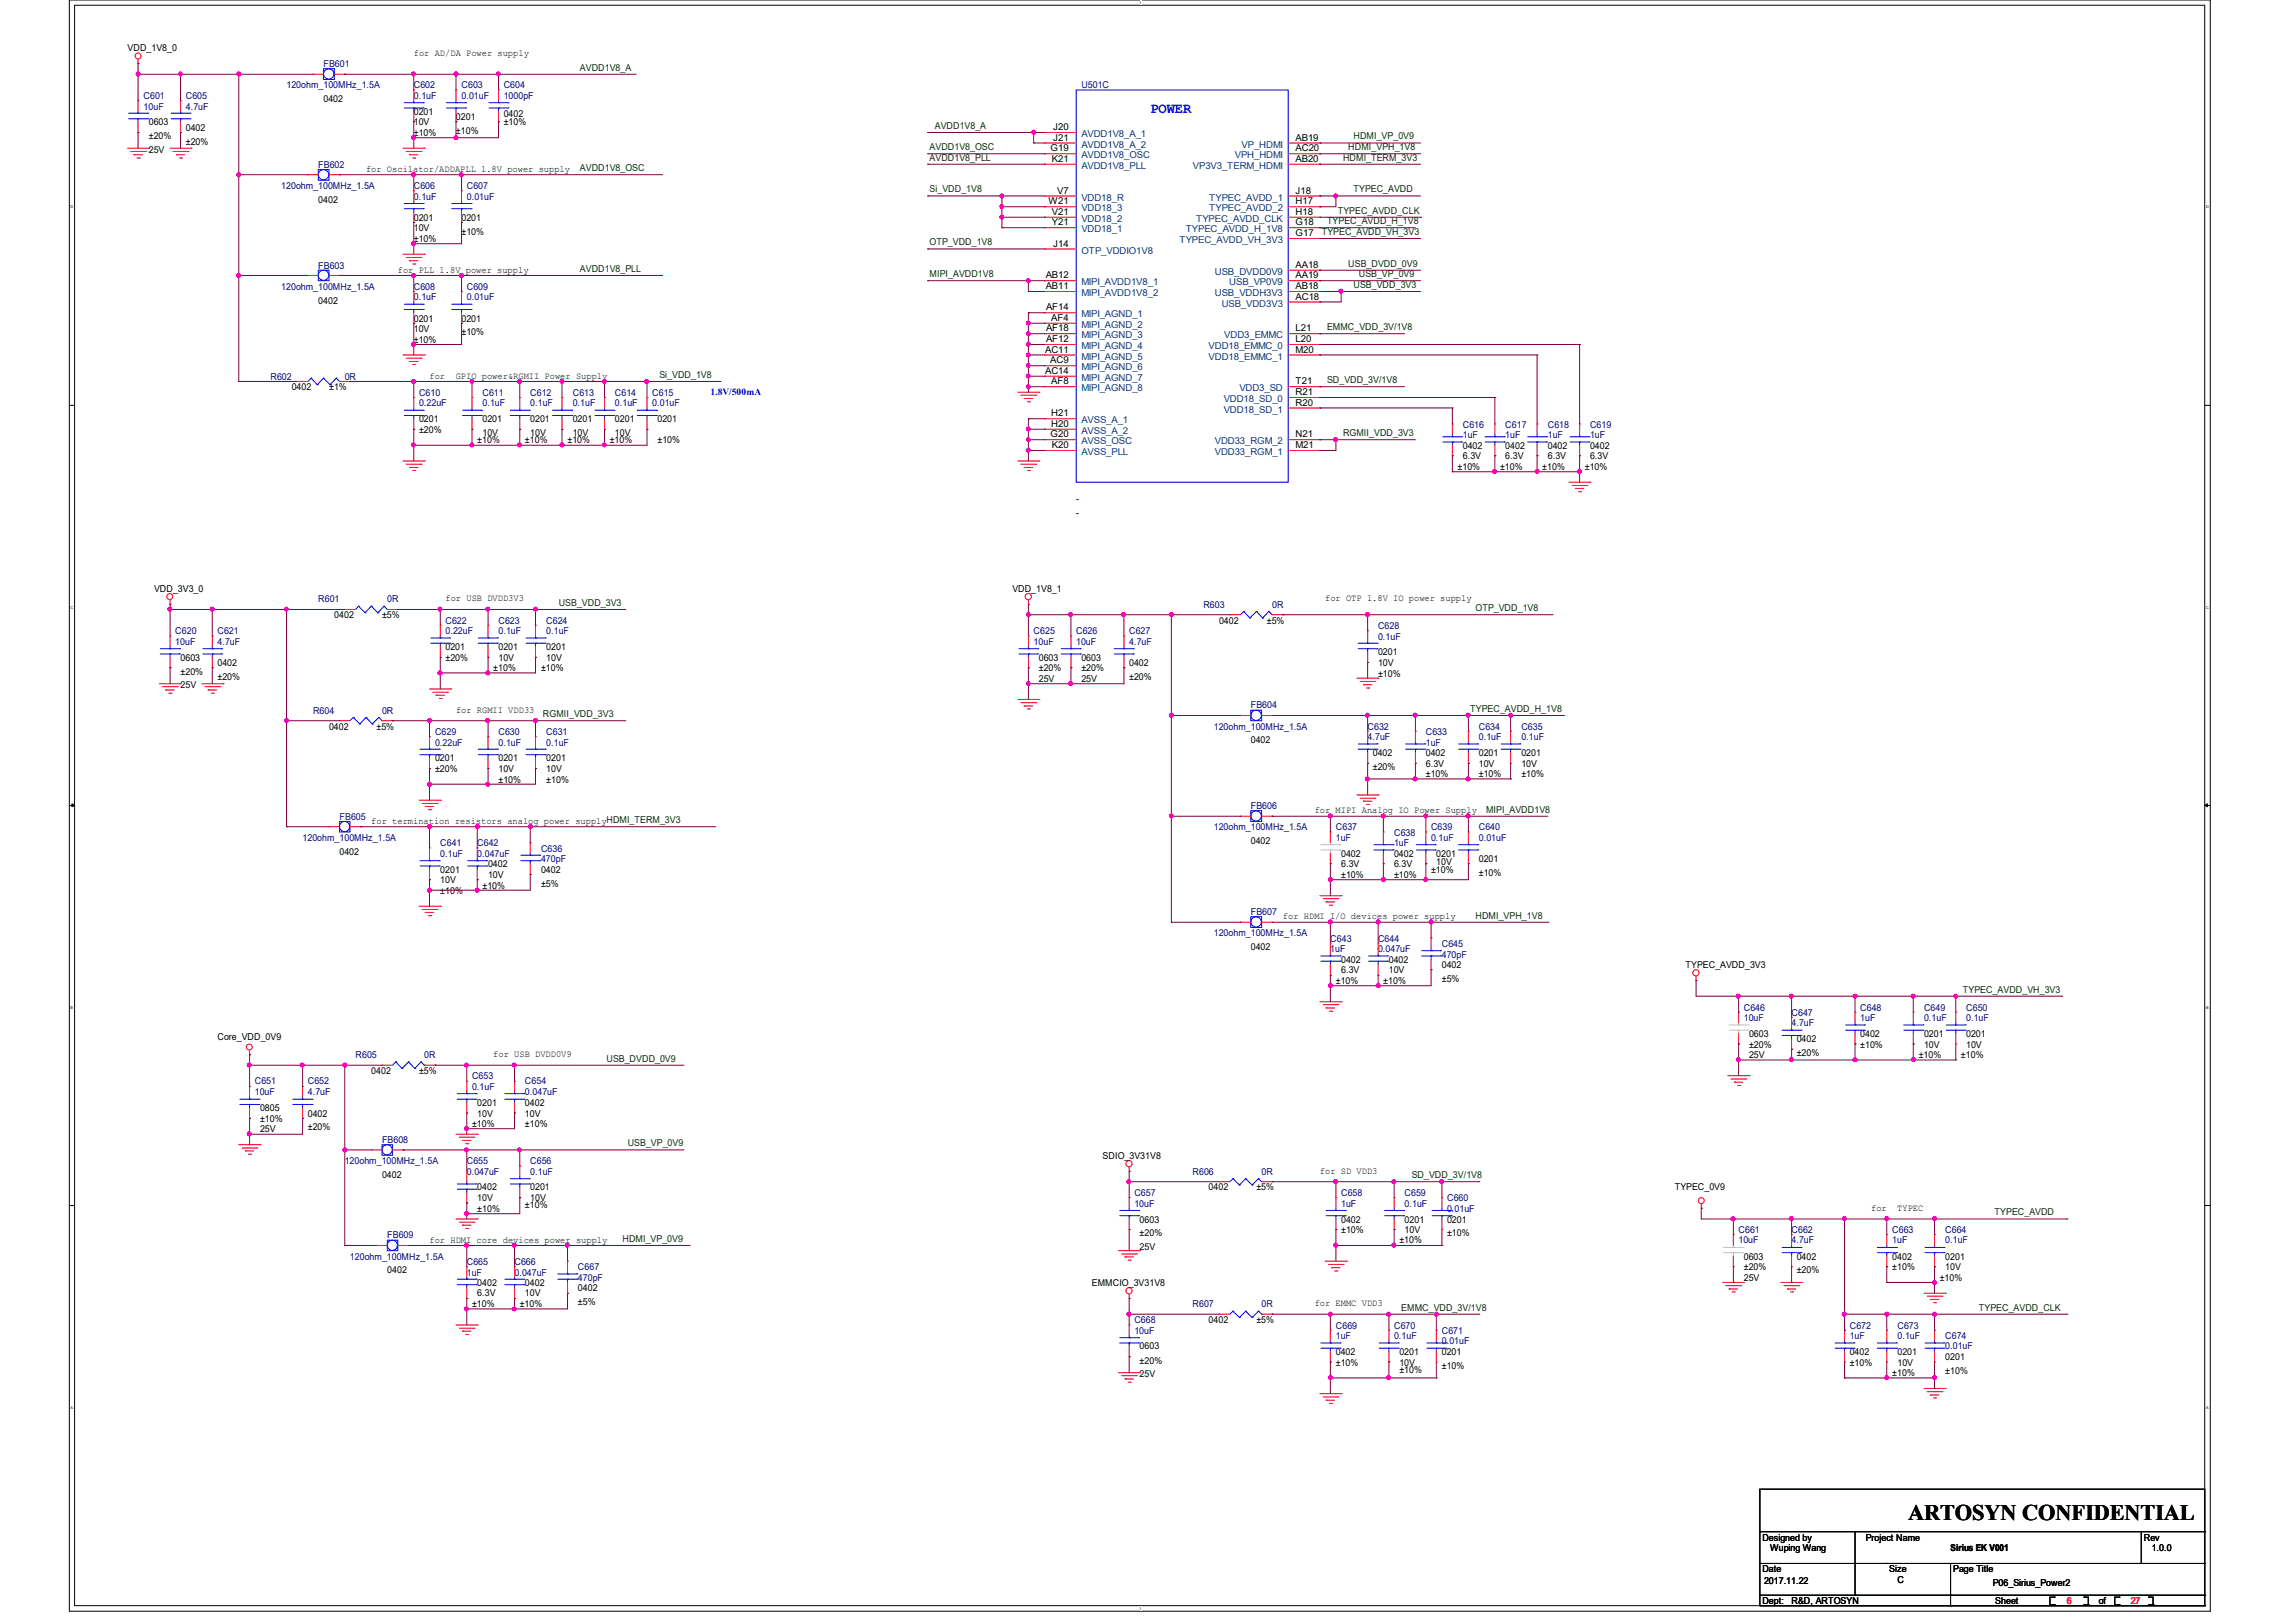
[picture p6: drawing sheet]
<svg xmlns="http://www.w3.org/2000/svg" width="297mm" height="210mm" viewBox="0 0 297 210" stroke-linecap="round" stroke-linejoin="round" font-family="sans-serif">
<defs><g id="words">
<text font-size="2.9" x="246.9" y="196.7">ARTOSYN CONFIDENTIAL</text>
<text font-size="1.9" fill="#00f" x="148.9" y="14.6">POWER</text>
<g font-size="1.2">
<text x="16.5" y="6.6">VDD_1V8_0</text>
<text x="53.6" y="7.2">for AD/DA Power supply</text>
<text x="19.3" y="16.2">0603</text>
<text x="19.3" y="18">±20%</text>
<text x="24" y="16.9">0402</text>
<text x="41.9" y="13.2">0402</text>
<text x="53.6" y="14.9">0201</text>
<text x="53.6" y="16.2">10V</text>
<text x="53.6" y="17.6">±10%</text>
<text x="59" y="15.5">0201</text>
<text x="59" y="17.3">±10%</text>
<text x="65.2" y="15.1">0402</text>
<text x="65.2" y="16.2">±10%</text>
<text x="136.3" y="16.8">J20</text>
<text x="19.3" y="19.8">25V</text>
<text x="24" y="18.7">±20%</text>
<text x="47.4" y="22.3">for Oscilator/ADDAPLL 1.8V power supply</text>
<text x="136" y="19.6">G19</text>
<text x="136.1" y="21">K21</text>
<text x="136.3" y="18.2">J21</text>
<text x="167.7" y="18.2">AB19</text>
<text x="167.7" y="19.6">AC20</text>
<text x="167.7" y="21">AB20</text>
<text x="41.2" y="26.2">0402</text>
<text x="53.6" y="28.6">0201</text>
<text x="53.6" y="29.9">10V</text>
<text x="59.7" y="28.6">0201</text>
<text x="135.7" y="26.5">W21</text>
<text x="136.1" y="29.2">Y21</text>
<text x="136.1" y="27.8">V21</text>
<text x="136.8" y="25.1">V7</text>
<text x="167.7" y="25.1">J18</text>
<text x="167.7" y="26.5">H17</text>
<text x="167.7" y="27.8">H18</text>
<text x="167.7" y="29.2">G18</text>
<text x="51.5" y="35.3">for PLL 1.8V power supply</text>
<text x="53.6" y="31.3">±10%</text>
<text x="59.7" y="30.4">±10%</text>
<text x="136.3" y="31.9">J14</text>
<text x="167.7" y="34.7">AA18</text>
<text x="167.7" y="30.6">G17</text>
<text x="41.2" y="39.3">0402</text>
<text x="53.6" y="41.6">0201</text>
<text x="59.7" y="41.6">0201</text>
<text x="135.3" y="36">AB12</text>
<text x="135.3" y="37.4">AB11</text>
<text x="135.4" y="40.2">AF14</text>
<text x="136.1" y="41.5">AF4</text>
<text x="167.7" y="38.8">AC18</text>
<text x="167.7" y="37.4">AB18</text>
<text x="167.7" y="36">AA19</text>
<text x="53.6" y="43">10V</text>
<text x="53.6" y="44.3">±10%</text>
<text x="59.7" y="43.4">±10%</text>
<text x="135.2" y="45.6">AC11</text>
<text x="135.4" y="42.9">AF18</text>
<text x="135.4" y="44.3">AF12</text>
<text x="135.9" y="47">AC9</text>
<text x="167.7" y="44.3">L20</text>
<text x="167.7" y="45.6">M20</text>
<text x="167.7" y="42.9">L21</text>
<text x="37.8" y="50.5">0402</text>
<text x="42.6" y="50.5">±1%</text>
<text x="55.6" y="49">for</text>
<text x="59" y="49">GPIO power&amp;RGMII Power Supply</text>
<text x="135.2" y="48.4">AC14</text>
<text x="136.1" y="53.9">H21</text>
<text x="136.1" y="49.7">AF8</text>
<text x="167.7" y="51.1">R21</text>
<text x="167.7" y="52.5">R20</text>
<text x="167.7" y="49.7">T21</text>
<text x="54.2" y="54.6">0201</text>
<text x="54.2" y="56">±20%</text>
<text x="61.8" y="57.4">±10%</text>
<text x="62.4" y="54.6">0201</text>
<text x="62.4" y="56.4">10V</text>
<text x="67.9" y="57.4">±10%</text>
<text x="68.6" y="54.6">0201</text>
<text x="68.6" y="56.4">10V</text>
<text x="73.4" y="57.4">±10%</text>
<text x="74.1" y="54.6">0201</text>
<text x="74.1" y="56.4">10V</text>
<text x="78.9" y="57.4">±10%</text>
<text x="79.6" y="54.6">0201</text>
<text x="79.6" y="56.4">10V</text>
<text x="85.1" y="54.6">0201</text>
<text x="85.1" y="57.4">±10%</text>
<text x="136" y="56.6">G20</text>
<text x="136.1" y="55.2">H20</text>
<text x="136.1" y="58">K20</text>
<text x="167.7" y="58">M21</text>
<text x="167.7" y="56.6">N21</text>
<text x="189.3" y="58">0402</text>
<text x="189.3" y="59.4">6.3V</text>
<text x="194.8" y="58">0402</text>
<text x="194.8" y="59.4">6.3V</text>
<text x="200.3" y="58">0402</text>
<text x="200.3" y="59.4">6.3V</text>
<text x="205.8" y="58">0402</text>
<text x="205.8" y="59.4">6.3V</text>
<text x="188.6" y="60.8">±10%</text>
<text x="194.1" y="60.8">±10%</text>
<text x="199.6" y="60.8">±10%</text>
<text x="205.1" y="60.8">±10%</text>
<text x="139.3" y="66.7">-</text>
<text x="19.9" y="76.6">VDD_3V3_0</text>
<text x="57.7" y="77.8">for USB DVDD3V3</text>
<text x="131" y="76.6">VDD_1V8_1</text>
<text x="171.5" y="77.8">for OTP 1.8V IO power supply</text>
<text x="43.3" y="80">0402</text>
<text x="49.4" y="80">±5%</text>
<text x="157.8" y="80.7">0402</text>
<text x="164" y="80.7">±5%</text>
<text x="23.4" y="85.5">0603</text>
<text x="23.4" y="87.3">±20%</text>
<text x="23.4" y="89.1">25V</text>
<text x="28.2" y="86.2">0402</text>
<text x="28.2" y="88">±20%</text>
<text x="57.7" y="84.1">0201</text>
<text x="57.7" y="85.5">±20%</text>
<text x="63.8" y="86.9">±10%</text>
<text x="64.5" y="84.1">0201</text>
<text x="64.5" y="85.5">10V</text>
<text x="70" y="86.9">±10%</text>
<text x="70.7" y="84.1">0201</text>
<text x="70.7" y="85.5">10V</text>
<text x="134.4" y="85.5">0603</text>
<text x="134.4" y="86.9">±20%</text>
<text x="134.4" y="88.2">25V</text>
<text x="140" y="85.5">0603</text>
<text x="140" y="86.9">±20%</text>
<text x="140" y="88.2">25V</text>
<text x="146.1" y="86.2">0402</text>
<text x="146.1" y="88">±20%</text>
<text x="178.3" y="84.8">0201</text>
<text x="178.3" y="86.2">10V</text>
<text x="178.3" y="87.5">±10%</text>
<text x="42.6" y="94.4">0402</text>
<text x="48.7" y="94.4">±5%</text>
<text x="59" y="92.2">for RGMII VDD33</text>
<text x="56.3" y="98.5">0201</text>
<text x="56.3" y="99.9">±20%</text>
<text x="64.5" y="98.5">0201</text>
<text x="64.5" y="99.9">10V</text>
<text x="64.5" y="101.3">±10%</text>
<text x="70.7" y="98.5">0201</text>
<text x="70.7" y="99.9">10V</text>
<text x="70.7" y="101.3">±10%</text>
<text x="161.9" y="96.2">0402</text>
<text x="177.7" y="97.8">0402</text>
<text x="177.7" y="99.6">±20%</text>
<text x="184.5" y="97.8">0402</text>
<text x="184.5" y="99.2">6.3V</text>
<text x="184.5" y="100.6">±10%</text>
<text x="191.4" y="97.8">0201</text>
<text x="191.4" y="99.2">10V</text>
<text x="191.4" y="100.6">±10%</text>
<text x="196.9" y="97.8">0201</text>
<text x="196.9" y="99.2">10V</text>
<text x="196.9" y="100.6">±10%</text>
<text x="48" y="106.6">for termination resistors analog power supplyHDMI_TERM_3V3</text>
<text x="170.1" y="105.2">for MIPI Analog IO Power Supply</text>
<text x="43.9" y="110.6">0402</text>
<text x="57" y="112.9">0201</text>
<text x="63.2" y="112.2">0402</text>
<text x="63.2" y="113.6">10V</text>
<text x="70" y="112.9">0402</text>
<text x="161.9" y="109.2">0402</text>
<text x="173.6" y="110.9">0402</text>
<text x="173.6" y="112.2">6.3V</text>
<text x="173.6" y="113.6">±10%</text>
<text x="180.4" y="110.9">0402</text>
<text x="180.4" y="112.2">6.3V</text>
<text x="180.4" y="113.6">±10%</text>
<text x="185.2" y="112.9">±10%</text>
<text x="185.9" y="110.9">0201</text>
<text x="185.9" y="112">10V</text>
<text x="191.4" y="111.5">0201</text>
<text x="191.4" y="113.3">±10%</text>
<text x="57" y="114.3">10V</text>
<text x="57" y="115.7">±10%</text>
<text x="62.4" y="115">±10%</text>
<text x="70" y="114.7">±5%</text>
<text x="166" y="119">for HDMI I/O devices power supply</text>
<text x="161.9" y="122.9">0402</text>
<text x="173.6" y="124.6">0402</text>
<text x="173.6" y="125.9">6.3V</text>
<text x="179.7" y="124.6">0402</text>
<text x="179.7" y="125.9">10V</text>
<text x="186.6" y="125.3">0402</text>
<text x="218.1" y="125.3">TYPEC_AVDD_3V3</text>
<text x="172.9" y="127.3">±10%</text>
<text x="179" y="127.3">±10%</text>
<text x="186.6" y="127">±5%</text>
<text x="28.2" y="134.6">Core_VDD_0V9</text>
<text x="63.8" y="136.8">for USB DVDD0V9</text>
<text x="226.4" y="134.2">0603</text>
<text x="226.4" y="135.5">±20%</text>
<text x="226.4" y="136.9">25V</text>
<text x="232.5" y="134.9">0402</text>
<text x="232.5" y="136.7">±20%</text>
<text x="240.7" y="134.2">0402</text>
<text x="240.7" y="135.5">±10%</text>
<text x="248.3" y="136.9">±10%</text>
<text x="249" y="134.2">0201</text>
<text x="249" y="135.5">10V</text>
<text x="253.8" y="136.9">±10%</text>
<text x="254.5" y="134.2">0201</text>
<text x="254.5" y="135.5">10V</text>
<text x="33.7" y="143.8">0805</text>
<text x="48" y="139">0402</text>
<text x="54.2" y="139">±5%</text>
<text x="61.8" y="143.1">0201</text>
<text x="67.9" y="143.1">0402</text>
<text x="33.7" y="145.2">±10%</text>
<text x="33.7" y="146.5">25V</text>
<text x="39.8" y="144.5">0402</text>
<text x="39.8" y="146.3">±20%</text>
<text x="61.1" y="145.8">±10%</text>
<text x="61.8" y="144.5">10V</text>
<text x="67.9" y="144.5">10V</text>
<text x="67.9" y="145.8">±10%</text>
<text x="142.7" y="149.9">SDIO_3V31V8</text>
<text x="49.4" y="152.4">0402</text>
<text x="61.8" y="154">0402</text>
<text x="61.8" y="155.4">10V</text>
<text x="68.6" y="154">0201</text>
<text x="68.6" y="155.4">10V</text>
<text x="156.4" y="154">0402</text>
<text x="162.6" y="154">±5%</text>
<text x="170.8" y="151.9">for SD VDD3</text>
<text x="216.7" y="154">TYPEC_0V9</text>
<text x="55.6" y="160.8">for HDMI core devices power supply</text>
<text x="61.8" y="156.8">±10%</text>
<text x="67.9" y="156.4">±10%</text>
<text x="147.5" y="158.2">0603</text>
<text x="147.5" y="160">±20%</text>
<text x="147.5" y="161.8">25V</text>
<text x="173.6" y="158.2">0402</text>
<text x="173.6" y="159.6">±10%</text>
<text x="181.1" y="160.9">±10%</text>
<text x="181.8" y="158.2">0201</text>
<text x="181.8" y="159.6">10V</text>
<text x="187.3" y="158.2">0201</text>
<text x="187.3" y="160">±10%</text>
<text x="242.2" y="156.7">for</text>
<text x="245.5" y="156.7">TYPEC</text>
<text x="50.1" y="164.8">0402</text>
<text x="61.8" y="166.4">0402</text>
<text x="61.8" y="167.8">6.3V</text>
<text x="67.9" y="166.4">0402</text>
<text x="67.9" y="167.8">10V</text>
<text x="74.8" y="167.1">0402</text>
<text x="141.3" y="166.4">EMMCIO_3V31V8</text>
<text x="225.7" y="163">0603</text>
<text x="225.7" y="164.3">±20%</text>
<text x="225.7" y="165.7">25V</text>
<text x="232.5" y="163">0402</text>
<text x="232.5" y="164.8">±20%</text>
<text x="244.9" y="163">0402</text>
<text x="244.9" y="164.3">±10%</text>
<text x="251" y="165.7">±10%</text>
<text x="251.7" y="163">0201</text>
<text x="251.7" y="164.3">10V</text>
<text x="61.1" y="169.2">±10%</text>
<text x="67.3" y="169.2">±10%</text>
<text x="74.8" y="168.9">±5%</text>
<text x="156.4" y="171.2">0402</text>
<text x="162.6" y="171.2">±5%</text>
<text x="170.1" y="169">for EMMC VDD3</text>
<text x="147.5" y="174.6">0603</text>
<text x="147.5" y="176.4">±20%</text>
<text x="147.5" y="178.2">25V</text>
<text x="172.9" y="175.3">0402</text>
<text x="172.9" y="176.7">±10%</text>
<text x="181.1" y="175.3">0201</text>
<text x="181.1" y="176.7">10V</text>
<text x="181.1" y="177.7">±10%</text>
<text x="186.6" y="175.3">0201</text>
<text x="186.6" y="177.1">±10%</text>
<text x="239.4" y="175.3">0402</text>
<text x="239.4" y="176.7">±10%</text>
<text x="244.9" y="178.1">±10%</text>
<text x="245.6" y="175.3">0201</text>
<text x="245.6" y="176.7">10V</text>
<text x="251.7" y="176">0201</text>
<text x="251.7" y="177.8">±10%</text>
<text x="228.1" y="199.3">Designed by</text>
<text x="228.1" y="203.5">Date</text>
<text x="229.1" y="200.7">Wuping Wang</text>
<text x="241.5" y="199.3">Project Name</text>
<text x="244.5" y="203.5">Size</text>
<text x="252.4" y="200.7">Sirius EK V001</text>
<text x="252.8" y="203.5">Page Title</text>
<text x="277.4" y="199.3">Rev</text>
<text x="278.5" y="200.7">1.0.0</text>
<text x="228.1" y="207.6">Dept:</text>
<text x="228.3" y="204.9">2017.11.22</text>
<text x="231.9" y="207.6">R&amp;D, ARTOSYN</text>
<text x="245.6" y="204.8">C</text>
<text x="257.9" y="205.2">P06_Sirius_Power2</text>
<text x="258.2" y="207.6">Sheet</text>
<text x="271.6" y="207.6">of</text>
</g>
<g font-size="1.2" fill="#000080">
<text x="37.1" y="11.4">120ohm_100MHz_1.5A</text>
<text x="41.9" y="8.7">FB601</text>
<text x="53.6" y="11.4">C602</text>
<text x="59.7" y="11.4">C603</text>
<text x="65.2" y="11.4">C604</text>
<text x="140" y="11.4">U501C</text>
<text x="18.6" y="12.8">C601</text>
<text x="18.6" y="14.2">10uF</text>
<text x="24" y="12.8">C605</text>
<text x="24" y="14.2">4.7uF</text>
<text x="53.6" y="12.8">0.1uF</text>
<text x="59.7" y="12.8">0.01uF</text>
<text x="65.2" y="12.8">1000pF</text>
<text x="41.2" y="21.7">FB602</text>
<text x="36.4" y="24.5">120ohm_100MHz_1.5A</text>
<text x="53.6" y="24.5">C606</text>
<text x="53.6" y="25.8">0.1uF</text>
<text x="60.4" y="24.5">C607</text>
<text x="60.4" y="25.8">0.01uF</text>
<text x="41.2" y="34.8">FB603</text>
<text x="36.4" y="37.5">120ohm_100MHz_1.5A</text>
<text x="53.6" y="37.5">C608</text>
<text x="53.6" y="38.9">0.1uF</text>
<text x="60.4" y="37.5">C609</text>
<text x="60.4" y="38.9">0.01uF</text>
<text x="35" y="49.1">R602</text>
<text x="44.6" y="49.1">0R</text>
<text x="54.2" y="51.2">C610</text>
<text x="54.2" y="52.6">0.22uF</text>
<text x="62.4" y="51.2">C611</text>
<text x="62.4" y="52.6">0.1uF</text>
<text x="68.6" y="51.2">C612</text>
<text x="68.6" y="52.6">0.1uF</text>
<text x="74.1" y="51.2">C613</text>
<text x="74.1" y="52.6">0.1uF</text>
<text x="79.6" y="51.2">C614</text>
<text x="79.6" y="52.6">0.1uF</text>
<text x="84.4" y="51.2">C615</text>
<text x="84.4" y="52.6">0.01uF</text>
<text x="189.3" y="55.3">C616</text>
<text x="189.3" y="56.7">1uF</text>
<text x="194.8" y="55.3">C617</text>
<text x="194.8" y="56.7">1uF</text>
<text x="200.3" y="55.3">C618</text>
<text x="200.3" y="56.7">1uF</text>
<text x="205.8" y="55.3">C619</text>
<text x="205.8" y="56.7">1uF</text>
<text x="139.3" y="64.9">-</text>
<text x="41.2" y="77.9">R601</text>
<text x="50.1" y="77.9">0R</text>
<text x="22.7" y="82">C620</text>
<text x="22.7" y="83.4">10uF</text>
<text x="28.2" y="82">C621</text>
<text x="28.2" y="83.4">4.7uF</text>
<text x="57.7" y="80.7">C622</text>
<text x="57.7" y="82">0.22uF</text>
<text x="64.5" y="80.7">C623</text>
<text x="64.5" y="82">0.1uF</text>
<text x="70.7" y="80.7">C624</text>
<text x="70.7" y="82">0.1uF</text>
<text x="133.8" y="82">C625</text>
<text x="133.8" y="83.4">10uF</text>
<text x="139.3" y="82">C626</text>
<text x="139.3" y="83.4">10uF</text>
<text x="146.1" y="82">C627</text>
<text x="146.1" y="83.4">4.7uF</text>
<text x="155.7" y="78.6">R603</text>
<text x="164.6" y="78.6">0R</text>
<text x="178.3" y="81.4">C628</text>
<text x="178.3" y="82.8">0.1uF</text>
<text x="40.5" y="92.3">R604</text>
<text x="49.4" y="92.3">0R</text>
<text x="56.3" y="95.1">C629</text>
<text x="64.5" y="95.1">C630</text>
<text x="70.7" y="95.1">C631</text>
<text x="157.1" y="94.4">120ohm_100MHz_1.5A</text>
<text x="161.9" y="91.7">FB604</text>
<text x="177" y="94.4">C632</text>
<text x="177" y="95.8">4.7uF</text>
<text x="184.5" y="95.1">C633</text>
<text x="191.4" y="94.4">C634</text>
<text x="191.4" y="95.8">0.1uF</text>
<text x="196.9" y="94.4">C635</text>
<text x="196.9" y="95.8">0.1uF</text>
<text x="56.3" y="96.5">0.22uF</text>
<text x="64.5" y="96.5">0.1uF</text>
<text x="70.7" y="96.5">0.1uF</text>
<text x="184.5" y="96.5">1uF</text>
<text x="43.9" y="106">FB605</text>
<text x="157.1" y="107.4">120ohm_100MHz_1.5A</text>
<text x="161.9" y="104.7">FB606</text>
<text x="172.9" y="107.4">C637</text>
<text x="185.2" y="107.4">C639</text>
<text x="191.4" y="107.4">C640</text>
<text x="39.2" y="108.8">120ohm_100MHz_1.5A</text>
<text x="57" y="109.5">C641</text>
<text x="57" y="110.9">0.1uF</text>
<text x="61.8" y="109.5">C642</text>
<text x="61.8" y="110.9">0.047uF</text>
<text x="70" y="110.2">C636</text>
<text x="70" y="111.5">470pF</text>
<text x="172.9" y="108.8">1uF</text>
<text x="180.4" y="108.1">C638</text>
<text x="180.4" y="109.5">1uF</text>
<text x="185.2" y="108.8">0.1uF</text>
<text x="191.4" y="108.8">0.01uF</text>
<text x="161.9" y="118.4">FB607</text>
<text x="157.1" y="121.2">120ohm_100MHz_1.5A</text>
<text x="172.2" y="121.8">C643</text>
<text x="172.2" y="123.2">1uF</text>
<text x="178.3" y="121.8">C644</text>
<text x="178.3" y="123.2">0.047uF</text>
<text x="186.6" y="122.5">C645</text>
<text x="186.6" y="123.9">470pF</text>
<text x="225.7" y="130.8">C646</text>
<text x="231.9" y="131.4">C647</text>
<text x="240.7" y="130.8">C648</text>
<text x="249" y="130.8">C649</text>
<text x="254.5" y="130.8">C650</text>
<text x="46" y="136.9">R605</text>
<text x="54.9" y="136.9">0R</text>
<text x="225.7" y="132.1">10uF</text>
<text x="231.9" y="132.8">4.7uF</text>
<text x="240.7" y="132.1">1uF</text>
<text x="249" y="132.1">0.1uF</text>
<text x="254.5" y="132.1">0.1uF</text>
<text x="33" y="140.3">C651</text>
<text x="33" y="141.7">10uF</text>
<text x="39.8" y="140.3">C652</text>
<text x="39.8" y="141.7">4.7uF</text>
<text x="61.1" y="139.7">C653</text>
<text x="61.1" y="141.1">0.1uF</text>
<text x="67.9" y="140.3">C654</text>
<text x="67.9" y="141.7">0.047uF</text>
<text x="49.4" y="147.9">FB608</text>
<text x="44.6" y="150.6">120ohm_100MHz_1.5A</text>
<text x="60.4" y="150.6">C655</text>
<text x="60.4" y="152">0.047uF</text>
<text x="68.6" y="150.6">C656</text>
<text x="68.6" y="152">0.1uF</text>
<text x="146.8" y="154.8">C657</text>
<text x="154.3" y="152">R606</text>
<text x="163.3" y="152">0R</text>
<text x="173.6" y="154.8">C658</text>
<text x="181.8" y="154.8">C659</text>
<text x="187.3" y="155.4">C660</text>
<text x="50.1" y="160.2">FB609</text>
<text x="146.8" y="156.1">10uF</text>
<text x="173.6" y="156.1">1uF</text>
<text x="181.8" y="156.1">0.1uF</text>
<text x="187.3" y="156.8">0.01uF</text>
<text x="225" y="159.6">C661</text>
<text x="225" y="160.9">10uF</text>
<text x="231.9" y="159.6">C662</text>
<text x="231.9" y="160.9">4.7uF</text>
<text x="244.9" y="159.6">C663</text>
<text x="244.9" y="160.9">1uF</text>
<text x="251.7" y="159.6">C664</text>
<text x="251.7" y="160.9">0.1uF</text>
<text x="45.3" y="163">120ohm_100MHz_1.5A</text>
<text x="60.4" y="163.7">C665</text>
<text x="60.4" y="165.1">1uF</text>
<text x="66.6" y="163.7">C666</text>
<text x="66.6" y="165.1">0.047uF</text>
<text x="74.8" y="164.3">C667</text>
<text x="74.8" y="165.7">470pF</text>
<text x="146.8" y="171.2">C668</text>
<text x="146.8" y="172.6">10uF</text>
<text x="154.3" y="169.2">R607</text>
<text x="163.3" y="169.2">0R</text>
<text x="172.9" y="171.9">C669</text>
<text x="172.9" y="173.3">1uF</text>
<text x="180.4" y="171.9">C670</text>
<text x="180.4" y="173.3">0.1uF</text>
<text x="186.6" y="172.6">C671</text>
<text x="186.6" y="173.9">0.01uF</text>
<text x="239.4" y="171.9">C672</text>
<text x="239.4" y="173.3">1uF</text>
<text x="245.6" y="171.9">C673</text>
<text x="245.6" y="173.3">0.1uF</text>
<text x="251.7" y="173.3">C674</text>
<text x="251.7" y="174.6">0.01uF</text>
</g>
<g font-size="1.2" fill="#004000">
<text x="75.1" y="9.1">AVDD1V8_A</text>
<text x="121" y="16.7">AVDD1V8_A</text>
<text x="75.1" y="22.1">AVDD1V8_OSC</text>
<text x="120.3" y="20.8">AVDD1V8_PLL</text>
<text x="120.3" y="19.4">AVDD1V8_OSC</text>
<text x="173.8" y="20.8">HDMI_TERM_3V3</text>
<text x="174.5" y="19.4">HDMI_VPH_1V8</text>
<text x="175.2" y="18">HDMI_VP_0V9</text>
<text x="120.3" y="24.9">Si_VDD_1V8</text>
<text x="171.7" y="29">TYPEC_AVDD_H_1V8</text>
<text x="173.1" y="27.6">TYPEC_AVDD_CLK</text>
<text x="175.2" y="24.9">TYPEC_AVDD</text>
<text x="75.1" y="35.2">AVDD1V8_PLL</text>
<text x="120.3" y="35.9">MIPI_AVDD1V8</text>
<text x="120.3" y="31.7">OTP_VDD_1V8</text>
<text x="171.1" y="30.4">TYPEC_AVDD_VH_3V3</text>
<text x="174.5" y="34.5">USB_DVDD_0V9</text>
<text x="175.8" y="35.9">USB_VP_0V9</text>
<text x="175.2" y="37.3">USB_VDD_3V3</text>
<text x="171.7" y="42.7">EMMC_VDD_3V/1V8</text>
<text x="85.3" y="48.9">Si_VDD_1V8</text>
<text x="171.7" y="49.6">SD_VDD_3V/1V8</text>
<text x="173.8" y="56.4">RGMII_VDD_3V3</text>
<text x="72.3" y="78.4">USB_VDD_3V3</text>
<text x="191" y="79.1">OTP_VDD_1V8</text>
<text x="70.3" y="92.8">RGMII_VDD_3V3</text>
<text x="190.3" y="92.1">TYPEC_AVDD_H_1V8</text>
<text x="192.3" y="105.2">MIPI_AVDD1V8</text>
<text x="191" y="118.9">HDMI_VPH_1V8</text>
<text x="254" y="128.4">TYPEC_AVDD_VH_3V3</text>
<text x="78.5" y="137.4">USB_DVDD_0V9</text>
<text x="81.2" y="148.3">USB_VP_0V9</text>
<text x="182.7" y="152.4">SD_VDD_3V/1V8</text>
<text x="80.6" y="160.7">HDMI_VP_0V9</text>
<text x="258.1" y="157.3">TYPEC_AVDD</text>
<text x="181.4" y="169.6">EMMC_VDD_3V/1V8</text>
<text x="256.1" y="169.6">TYPEC_AVDD_CLK</text>
</g>
<g font-size="1.2" fill="#004080">
<text x="139.9" y="17.7">AVDD1V8_A_1</text>
<text x="139.9" y="19.1">AVDD1V8_A_2</text>
<text x="139.9" y="20.5">AVDD1V8_OSC</text>
<text x="139.9" y="21.8">AVDD1V8_PLL</text>
<text x="154.4" y="21.8">VP3V3_TERM_HDMI</text>
<text x="159.8" y="20.5">VPH_HDMI</text>
<text x="160.7" y="19.1">VP_HDMI</text>
<text x="139.9" y="28.7">VDD18_2</text>
<text x="139.9" y="27.3">VDD18_3</text>
<text x="139.9" y="25.9">VDD18_R</text>
<text x="154.8" y="28.7">TYPEC_AVDD_CLK</text>
<text x="156.5" y="25.9">TYPEC_AVDD_1</text>
<text x="156.5" y="27.3">TYPEC_AVDD_2</text>
<text x="139.9" y="32.8">OTP_VDDIO1V8</text>
<text x="139.9" y="30.1">VDD18_1</text>
<text x="152.6" y="31.5">TYPEC_AVDD_VH_3V3</text>
<text x="153.5" y="30.1">TYPEC_AVDD_H_1V8</text>
<text x="157.2" y="35.6">USB_DVDD0V9</text>
<text x="139.9" y="41.1">MIPI_AGND_1</text>
<text x="139.9" y="36.9">MIPI_AVDD1V8_1</text>
<text x="139.9" y="38.3">MIPI_AVDD1V8_2</text>
<text x="157.2" y="38.3">USB_VDDH3V3</text>
<text x="158.1" y="39.7">USB_VDD3V3</text>
<text x="159.1" y="36.9">USB_VP0V9</text>
<text x="139.9" y="42.4">MIPI_AGND_2</text>
<text x="139.9" y="43.8">MIPI_AGND_3</text>
<text x="139.9" y="45.2">MIPI_AGND_4</text>
<text x="139.9" y="46.5">MIPI_AGND_5</text>
<text x="139.9" y="47.9">MIPI_AGND_6</text>
<text x="156.4" y="45.2">VDD18_EMMC_0</text>
<text x="156.4" y="46.5">VDD18_EMMC_1</text>
<text x="158.4" y="43.8">VDD3_EMMC</text>
<text x="139.9" y="49.3">MIPI_AGND_7</text>
<text x="139.9" y="50.6">MIPI_AGND_8</text>
<text x="158.4" y="52">VDD18_SD_0</text>
<text x="158.4" y="53.4">VDD18_SD_1</text>
<text x="160.4" y="50.6">VDD3_SD</text>
<text x="139.9" y="54.8">AVSS_A_1</text>
<text x="139.9" y="56.1">AVSS_A_2</text>
<text x="139.9" y="57.5">AVSS_OSC</text>
<text x="139.9" y="58.9">AVSS_PLL</text>
<text x="157.2" y="58.9">VDD33_RGM_1</text>
<text x="157.2" y="57.5">VDD33_RGM_2</text>
</g>
<text font-size="1.2" fill="#00f" x="91.9" y="51.1">1.8V/500mA</text>
<g font-size="1.2" fill="#f00">
<text x="267.5" y="207.6">6</text>
<text x="275.8" y="207.6">27</text>
</g>
<g font-size=".5">
<text x="147.5" y=".5">1</text>
<text x="9.1" y="27">D</text>
<text x="285.5" y="27">D</text>
<text x="9.1" y="78.7">C</text>
<text x="285.5" y="78.7">C</text>
<text x="9.1" y="130.5">B</text>
<text x="285.5" y="130.5">B</text>
<text x="9.1" y="182.3">A</text>
<text x="285.5" y="182.3">A</text>
<text x="147.5" y="208.3">1</text>
</g>
</g></defs>
<path d="M9 0h277v208.5h-277zM9.7 .7h275.6v207.1h-275.6z" fill="none" stroke="#000" stroke-width=".13"/>
<g fill="#fff">
<path d="M147.5 .1h.2v.5h-.2z"/>
<path d="M147.5 207.9h.2v.5h-.2z"/>
<path d="M9.1 26.5h.3v.6h-.3z"/>
<path d="M285.5 26.5h.3v.6h-.3z"/>
<path d="M9.1 78.3h.3v.6h-.3z"/>
<path d="M285.5 78.3h.3v.6h-.3z"/>
</g>
<path d="M9 52.5h.7M285.3 52.5h.7" fill="none" stroke="#000" stroke-width=".13"/>
<g fill="#fff">
<path d="M9.1 130.1h.3v.5h-.3z"/>
<path d="M285.5 130.1h.3v.5h-.3z"/>
</g>
<path d="M9 104.2h.7M285.3 104.2h.7" fill="none" stroke="#000" stroke-width=".13"/>
<path d="M9.3 104l.4 .2-.4 .2zM285.3 104.2l.4-.2v.4z" fill="#000" stroke="#000" stroke-width=".13"/>
<g fill="#fff">
<path d="M9.1 181.9h.3v.5h-.3z"/>
<path d="M285.5 181.9h.3v.5h-.3z"/>
</g>
<g fill="none" stroke="#000" stroke-width=".13">
<path d="M9 156h.7M285.3 156h.7M227.8 192.7h57.5v15.1h-57.5zM227.8 198.2h57.5M240.1 198.2v8.2M277.1 198.2v4.1M285.3 198.2h.1M227.8 206.4h57.5M227.8 202.3h57.5M227.8 207.8h57.5M240.1 206.4h.1M244.2 202.3h.1"/>
<path d="M252.4 206.4h.1M252.4 207.8h.1M252.4 202.3v5.5M265.3 207.6h.1M265.3 207.6h.6M265.9 206.7h.1M265.9 207.6h.1M265.9 206.7h-.6v.9M269.7 207.6h.1M269.7 206.7h.1M269.7 206.7h.6v.9M269.7 207.6h.6"/>
<path d="M270.3 207.6h.1M273.7 207.6h.1M273.7 207.6h.5M274.2 206.7h.1M274.2 207.6h.1M274.2 206.7h-.5v.9M277.1 202.3h.1M278.1 207.6h.1M278.1 206.7h.1M278.1 206.7h.5v.9M278.1 207.6h.5M278.6 207.6h.1"/>
<path d="M285.3 206.4h.1M285.3 202.3h.1M285.3 207.8h.1"/>
</g>
<g fill="none" stroke="#f00" stroke-width=".13">
<path d="M16.5 19.2h2.8M16.9 19.6h1.9M17.9 8.2h.1M17.9 13h.1M17.9 17.1h.1M17.9 7.7v.5M17.9 13v1.4M17.9 15.7v1.4M18.8 19.6h.1M19.3 19.2h.1M22 19.2h2.7M22.4 19.6h1.9"/>
<path d="M23.4 13h.1M23.4 17.1h.1M23.4 13v1.4M23.4 15.7v1.4M24.3 19.6h.1M24.7 19.2h.1M40.5 9.6h.1M40.5 9.6h1.4M43.3 9.6h1.3M44.6 9.6h.1M52.2 19.2h2.7M52.6 19.6h1.9"/>
<path d="M53.6 11.6h.1M53.6 15.7h.1M53.6 11.6v1.4M53.6 14.4v1.3M54.5 19.6h.1M54.9 19.2h.1M59 11.6h.1M59 15.7h.1M59 11.6v1.4M59 14.4v1.3M64.5 11.6h.1M64.5 15.7h.1"/>
<path d="M64.5 11.6v1.4M64.5 14.4v1.3M135.2 17.1h.1M135.2 18.5h.1M135.2 19.9h.1M135.2 17.1h4.1M135.2 18.5h4.1M135.2 19.9h4.1M166.7 18.5h4.1M166.7 19.9h4.1M170.8 18.5h.1M170.8 19.9h.1"/>
<path d="M17.3 20h.1M17.3 20h1.1M17.7 20.4h.3M18 20.4h.1M22.8 20h.1M22.8 20h1.1M23.2 20.4h.3M23.5 20.4h.1M39.8 22.6h.1M39.8 35.6h.1M39.8 22.6h1.4M39.8 35.6h1.4"/>
<path d="M42.6 22.6h1.3M42.6 35.6h1.3M43.9 22.6h.1M43.9 35.6h.1M52.2 32.9h2.7M52.6 33.3h1.9M53 20h.1M53 33.7h.1M53 20h1.1M53 33.7h1.1M53.4 20.4h.3M53.4 34.2h.3"/>
<path d="M53.6 24.7h.1M53.6 28.8h.1M53.6 37.7h.1M53.6 24.7v1.3M53.6 27.4v1.4M53.6 37.7v1.4M53.7 20.4h.1M53.7 34.2h.1M54.5 33.3h.1M54.9 32.9h.1M59.7 24.7h.1M59.7 28.8h.1"/>
<path d="M59.7 37.7h.1M59.7 24.7v1.3M59.7 27.4v1.4M59.7 37.7v1.4M135.2 32.2h.1M135.2 21.3h.1M135.2 36.3h.1M135.2 37.7h.1M135.2 29.5h.1M135.2 28.1h.1M135.2 26.8h.1M135.2 25.4h.1"/>
<path d="M135.2 32.2h4.1M135.2 21.3h4.1M135.2 36.3h4.1M135.2 37.7h4.1M135.2 25.4h4.1M135.2 26.8h4.1M135.2 28.1h4.1M135.2 29.5h4.1M166.7 21.3h4.1M166.7 36.3h4.1M166.7 37.7h4.1M166.7 35h4.1"/>
<path d="M166.7 39.1h4.1M166.7 25.4h4.1M166.7 26.8h4.1M166.7 28.1h4.1M166.7 29.5h4.1M166.7 30.9h4.1M170.8 35h.1M170.8 39.1h.1M170.8 37.7h.1M170.8 36.3h.1M170.8 21.3h.1M170.8 25.4h.1"/>
<path d="M170.8 26.8h.1M170.8 28.1h.1M170.8 29.5h.1M170.8 30.9h.1M38.4 49.4h.1M38.4 49.4h1.4M43.9 49.4h1.4M45.3 49.4h.1M52.2 59.6h2.7M52.2 45.9h2.7M52.6 46.4h1.9M53 46.8h.1"/>
<path d="M53 46.8h1.1M53.4 47.2h.3M53.6 41.8h.1M53.6 51.4h.1M53.6 55.5h.1M53.6 40.5v1.3M53.6 51.4v1.4M53.6 54.2v1.3M53.7 47.2h.1M54.5 46.4h.1M54.9 59.6h.1M54.9 45.9h.1"/>
<path d="M59.7 41.8h.1M59.7 40.5v1.3M61.1 51.4h.1M61.1 55.5h.1M61.1 51.4v1.4M61.1 54.2v1.3M67.3 51.4h.1M67.3 55.5h.1M67.3 51.4v1.4M67.3 54.2v1.3M72.7 51.4h.1M72.7 55.5h.1"/>
<path d="M72.7 51.4v1.4M72.7 54.2v1.3M78.2 51.4h.1M78.2 55.5h.1M78.2 51.4v1.4M78.2 54.2v1.3M83.7 51.4h.1M83.7 55.5h.1M83.7 51.4v1.4M83.7 54.2v1.3M131.7 59.6h2.8M131.7 50.8h2.8"/>
<path d="M132.1 51.1h2M132.5 51.6h.1M132.5 51.6h1.1M133 52h.2M133.2 52h.1M134.1 51.1h.1M134.5 59.6h.1M134.5 50.8h.1M135.2 54.2h.1M135.2 55.5h.1M135.2 56.9h.1M135.2 58.3h.1"/>
<path d="M135.2 40.5h.1M135.2 41.8h.1M135.2 43.2h.1M135.2 44.6h.1M135.2 45.9h.1M135.2 47.3h.1M135.2 48.7h.1M135.2 50h.1M135.2 45.9h4.1M135.2 54.2h4.1M135.2 55.5h4.1M135.2 56.9h4.1"/>
<path d="M135.2 58.3h4.1M135.2 44.6h4.1M135.2 43.2h4.1M135.2 40.5h4.1M135.2 41.8h4.1M135.2 47.3h4.1M135.2 48.7h4.1M135.2 50h4.1M166.7 45.9h4.1M166.7 56.9h4.1M166.7 58.3h4.1M166.7 44.6h4.1"/>
<path d="M166.7 43.2h4.1M166.7 50h4.1M166.7 51.4h4.1M166.7 52.8h4.1M170.8 44.6h.1M170.8 45.9h.1M170.8 43.2h.1M170.8 58.3h.1M170.8 56.9h.1M170.8 51.4h.1M170.8 52.8h.1M170.8 50h.1"/>
<path d="M188 54.9h.1M188 59h.1M188 54.9v1.3M188 57.6v1.4M193.5 54.9h.1M193.5 59h.1M193.5 54.9v1.3M193.5 57.6v1.4M198.9 54.9h.1M198.9 59h.1M198.9 54.9v1.3M198.9 57.6v1.4"/>
<path d="M204.4 54.9h.1M204.4 59h.1M204.4 54.9v1.3M204.4 57.6v1.4M22 78.2h.1M22 77.6v.6M44.6 78.9h.1M44.6 78.9h1.4M50.1 78.9h1.4M51.5 78.9h.1M52.6 60.1h1.9M53 60.5h.1"/>
<path d="M53 60.5h1.1M53.4 60.9h.3M53.7 60.9h.1M54.5 60.1h.1M132.1 60.1h2M132.5 60.5h.1M132.5 60.5h1.1M133 60.9h.2M133.1 78.2h.1M133.1 77.6v.6M133.2 60.9h.1M134.1 60.1h.1"/>
<path d="M159.2 79.5h.1M159.2 79.5h1.3M164.6 79.5h1.4M166 79.5h.1M203 62.4h2.8M203.5 62.8h1.9M203.9 63.2h.1M203.9 63.2h1.1M204.3 63.6h.3M204.6 63.6h.1M205.4 62.8h.1M205.8 62.4h.1"/>
<path d="M20.6 88.5h2.8M21 88.9h1.9M21.5 89.3h.1M21.5 89.3h1.1M21.8 89.7h.3M22 82.3h.1M22 86.4h.1M22 82.3v1.4M22 85v1.4M22.1 89.7h.1M22.9 88.9h.1M23.4 88.5h.1"/>
<path d="M26.1 88.5h2.8M26.5 88.9h1.9M26.9 89.3h.1M26.9 89.3h1.1M27.3 89.7h.3M27.5 82.3h.1M27.5 86.4h.1M27.5 82.3v1.4M27.5 85v1.4M27.6 89.7h.1M28.4 88.9h.1M28.9 88.5h.1"/>
<path d="M43.9 93.3h.1M43.9 93.3h1.4M49.4 93.3h1.4M50.8 93.3h.1M55.6 95.3h.1M55.6 99.4h.1M55.6 89.2h2.7M55.6 95.3v1.4M55.6 98v1.4M56 89.6h1.9M56.4 90h.1M56.4 90h1.1"/>
<path d="M56.9 90.4h.2M57 80.9h.1M57 85h.1M57 80.9v1.4M57 83.7v1.3M57.1 90.4h.1M57.9 89.6h.1M58.3 89.2h.1M63.2 95.3h.1M63.2 99.4h.1M63.2 80.9h.1M63.2 85h.1"/>
<path d="M63.2 80.9v1.4M63.2 83.7v1.3M63.2 95.3v1.4M63.2 98v1.4M69.3 95.3h.1M69.3 99.4h.1M69.3 80.9h.1M69.3 85h.1M69.3 80.9v1.4M69.3 83.7v1.3M69.3 95.3v1.4M69.3 98v1.4"/>
<path d="M131.7 90.5h2.8M132.1 90.9h2M132.5 91.4h.1M132.5 91.4h1.1M133 91.7h.2M133.1 82.3h.1M133.1 86.4h.1M133.1 82.3v1.4M133.1 85v1.4M133.2 91.7h.1M134.1 90.9h.1M134.5 90.5h.1"/>
<path d="M138.6 82.3h.1M138.6 86.4h.1M138.6 82.3v1.4M138.6 85v1.4M145.5 82.3h.1M145.5 86.4h.1M145.5 82.3v1.4M145.5 85v1.4M160.5 92.6h.1M160.5 92.6h1.4M163.3 92.6h1.3M164.6 92.6h.1"/>
<path d="M175.6 87.8h2.8M176 88.2h1.9M176.4 88.6h.1M176.4 88.6h1.1M176.9 89h.2M177 81.6h.1M177 85.7h.1M177 94.6h.1M177 98.8h.1M177 81.6v1.4M177 84.3v1.4M177 94.6v1.4"/>
<path d="M177 97.4v1.4M177.1 89h.1M177.9 88.2h.1M178.4 87.8h.1M183.2 94.6h.1M183.2 98.8h.1M183.2 94.6v1.4M183.2 97.4v1.4M190 94.6h.1M190 98.8h.1M190 94.6v1.4M190 97.4v1.4"/>
<path d="M195.5 94.6h.1M195.5 98.8h.1M195.5 94.6v1.4M195.5 97.4v1.4M42.6 107h.1M42.6 107h1.3M45.3 107h1.4M46.7 107h.1M54.2 117.3h2.8M54.2 103.5h2.8M54.7 117.7h1.9M54.7 104h1.9"/>
<path d="M55 118.1h.1M55 104.4h.1M55 118.1h1.1M55 104.4h1.1M55.5 118.5h.3M55.5 104.8h.3M55.6 109.7h.1M55.6 113.8h.1M55.6 109.7v1.4M55.6 112.5v1.3M55.8 118.5h.1M55.8 104.8h.1"/>
<path d="M56.6 117.7h.1M56.6 104h.1M57 117.3h.1M57 103.5h.1M61.8 109.7h.1M61.8 113.8h.1M61.8 109.7v1.4M61.8 112.5v1.3M68.6 109.1h.1M68.6 113.2h.1M68.6 109.1v1.3M68.6 111.8v1.4"/>
<path d="M160.5 105.6h.1M160.5 119.3h.1M160.5 105.6h1.4M160.5 119.3h1.4M163.3 105.6h1.3M163.3 119.3h1.3M164.6 105.6h.1M164.6 119.3h.1M170.8 115.9h2.8M171.2 116.3h1.9M171.6 116.7h.1M171.6 116.7h1.1"/>
<path d="M172 117.1h.3M172.2 107.7h.1M172.2 111.8h.1M172.2 107.7v1.4M172.2 110.4v1.4M172.3 117.1h.1M173.1 116.3h.1M173.6 115.9h.1M175.6 102.9h2.8M176 103.3h1.9M176.4 103.7h.1M176.4 103.7h1.1"/>
<path d="M176.9 104.1h.2M177.1 104.1h.1M177.9 103.3h.1M178.4 102.9h.1M179 107.7h.1M179 111.8h.1M179 107.7v1.4M179 110.4v1.4M184.5 107.7h.1M184.5 111.8h.1M184.5 107.7v1.4M184.5 110.4v1.4"/>
<path d="M190 107.7h.1M190 111.8h.1M190 107.7v1.4M190 110.4v1.4M32.3 136.5h.1M32.3 135.9v.6M49.4 137.8h.1M49.4 137.8h1.4M54.9 137.8h1.4M56.3 137.8h.1M60.4 139.9h.1M60.4 139.9v1.4"/>
<path d="M66.6 139.9h.1M66.6 139.9v1.4M170.8 129.6h2.8M171.2 130h1.9M171.6 130.4h.1M171.6 130.4h1.1M172 130.9h.3M172.2 122h.1M172.2 126.2h.1M172.2 122v1.4M172.2 124.8v1.4M172.3 130.9h.1"/>
<path d="M173.1 130h.1M173.6 129.6h.1M178.4 122h.1M178.4 126.2h.1M178.4 122v1.4M178.4 124.8v1.4M185.2 121.4h.1M185.2 125.5h.1M185.2 121.4v1.4M185.2 124.1v1.4M219.5 126.9h.1M219.5 126.3v.6"/>
<path d="M223.6 139.2h2.8M224 139.6h1.9M225 131h.1M225 135.1h.1M225 131v1.3M225 133.7v1.4M225.9 139.6h.1M226.4 139.2h.1M231.9 131.7h.1M231.9 135.8h.1M231.9 131.7v1.4M231.9 134.4v1.4"/>
<path d="M240.1 131h.1M240.1 135.1h.1M240.1 131v1.3M240.1 133.7v1.4M247.6 131h.1M247.6 135.1h.1M247.6 131v1.3M247.6 133.7v1.4M253.1 131h.1M253.1 135.1h.1M253.1 131v1.3M253.1 133.7v1.4"/>
<path d="M30.9 148.1h2.8M31.3 148.5h1.9M31.7 148.9h.1M31.7 148.9h1.2M32.1 149.4h.3M32.3 140.6h.1M32.3 144.7h.1M32.3 140.6v1.3M32.3 143.3v1.4M32.4 149.4h.1M33.2 148.5h.1M33.7 148.1h.1"/>
<path d="M39.2 140.6h.1M39.2 144.7h.1M39.2 140.6v1.3M39.2 143.3v1.4M48 148.8h.1M48 148.8h1.4M50.8 148.8h1.4M52.2 148.8h.1M59 146.8h2.8M59 157.7h2.8M59.4 147.2h1.9M59.4 158.2h1.9"/>
<path d="M59.9 147.6h.1M59.9 158.5h.1M59.9 147.6h1.1M59.9 158.5h1.1M60.3 148h.2M60.3 159h.2M60.4 151.6h.1M60.4 155.7h.1M60.4 144h.1M60.4 142.6v1.4M60.4 151.6v1.3M60.4 154.3v1.4"/>
<path d="M60.5 148h.1M60.5 159h.1M61.3 147.2h.1M61.3 158.2h.1M61.8 146.8h.1M61.8 157.7h.1M66.6 144h.1M66.6 142.6v1.4M67.3 150.9h.1M67.3 155h.1M67.3 150.9v1.3M67.3 153.6v1.4"/>
<path d="M146.1 151.6h.1M146.1 155h.1M146.1 159.1h.1M146.1 151v.6M146.1 155v1.3M146.1 157.7v1.4M157.8 152.9h.1M157.8 152.9h1.4M163.3 152.9h1.3M164.6 152.9h.1M172.9 155h.1M172.9 159.1h.1"/>
<path d="M172.9 155v1.3M172.9 157.7v1.4M180.4 155h.1M180.4 159.1h.1M180.4 155v1.3M180.4 157.7v1.4M186.6 155h.1M186.6 159.1h.1M186.6 155v1.3M186.6 157.7v1.4M220.2 156.3h.1M220.2 155.8v.5"/>
<path d="M224.3 159.8h.1M224.3 159.8v1.4M224.5 140h.1M224.5 140h1.1M224.9 140.5h.2M225.1 140.5h.1M231.9 159.8h.1M231.9 159.8v1.4M244.2 159.8h.1M244.2 159.8v1.4M250.4 159.8h.1M250.4 159.8v1.4"/>
<path d="M48.7 161.2h.1M48.7 161.2h1.4M51.5 161.2h1.4M52.9 161.2h.1M59 171.4h2.8M59.4 171.9h1.9M59.9 172.3h.1M59.9 172.3h1.1M60.3 172.7h.2M60.4 163.9h.1M60.4 168h.1M60.4 163.9v1.4"/>
<path d="M60.4 166.6v1.4M60.5 172.7h.1M61.3 171.9h.1M61.8 171.4h.1M66.6 163.9h.1M66.6 168h.1M66.6 163.9v1.4M66.6 166.6v1.4M73.4 163.2h.1M73.4 167.3h.1M73.4 163.2v1.4M73.4 165.9v1.4"/>
<path d="M144.7 161.8h2.8M144.7 177.6h2.8M145.2 162.3h1.9M145.2 178h1.9M145.6 162.6h.1M145.6 178.4h.1M145.6 162.6h1.1M145.6 178.4h1.1M146 163.1h.3M146 178.9h.3M146.1 168h.1M146.1 171.4h.1"/>
<path d="M146.1 175.6h.1M146.1 167.5v.5M146.1 171.4v1.4M146.1 174.2v1.4M146.3 163.1h.1M146.3 178.9h.1M147.1 162.3h.1M147.1 178h.1M147.5 161.8h.1M147.5 177.6h.1M157.8 170.1h.1M157.8 170.1h1.4"/>
<path d="M163.3 170.1h1.3M164.6 170.1h.1M171.5 163.2h2.7M171.9 163.6h1.9M172.2 172.1h.1M172.2 176.2h.1M172.2 172.1v1.4M172.2 174.9v1.3M172.3 164h.1M172.3 164h1.1M172.7 164.5h.3M173 164.5h.1"/>
<path d="M173.8 163.6h.1M174.2 163.2h.1M179.7 172.1h.1M179.7 176.2h.1M179.7 172.1v1.4M179.7 174.9v1.3M185.9 172.1h.1M185.9 176.2h.1M185.9 172.1v1.4M185.9 174.9v1.3M222.9 165.9h2.8M223.4 166.4h1.9"/>
<path d="M223.8 166.8h.1M223.8 166.8h1.1M224.2 167.2h.3M224.3 163.9h.1M224.3 162.5v1.4M224.5 167.2h.1M225.3 166.4h.1M225.7 165.9h.1M230.5 165.9h2.7M230.9 166.4h1.9M231.3 166.8h.1M231.3 166.8h1.1"/>
<path d="M231.7 167.2h.3M231.9 163.9h.1M231.9 162.5v1.4M232 167.2h.1M232.8 166.4h.1M233.2 165.9h.1M238.7 172.1h.1M238.7 176.2h.1M238.7 172.1v1.4M238.7 174.9v1.3M244.2 163.9h.1M244.2 172.1h.1"/>
<path d="M244.2 176.2h.1M244.2 162.5v1.4M244.2 172.1v1.4M244.2 174.9v1.3M249 167.3h2.8M249 179.7h2.8M249.4 167.7h1.9M249.8 168.1h.1M249.8 168.1h1.1M250.2 168.6h.3M250.4 163.9h.1M250.4 172.1h.1"/>
<path d="M250.4 176.2h.1M250.4 162.5v1.4M250.4 172.1v1.4M250.4 174.9v1.3M250.5 168.6h.1M251.3 167.7h.1M251.8 167.3h.1M251.8 179.7h.1M170.8 180.3h2.8M171.2 180.8h1.9M171.6 181.2h.1M171.6 181.2h1.1"/>
<path d="M172 181.6h.3M172.3 181.6h.1M173.1 180.8h.1M173.6 180.3h.1M249.4 180.1h1.9M249.8 180.5h.1M249.8 180.5h1.1M250.2 180.9h.3M250.5 180.9h.1M251.3 180.1h.1"/>
<circle cx="17.9" cy="7.2" r=".38"/>
<circle cx="22" cy="77.2" r=".38"/>
<circle cx="133.1" cy="77.2" r=".4"/>
<circle cx="32.3" cy="135.5" r=".38"/>
<circle cx="219.5" cy="125.9" r=".4"/>
<circle cx="146.1" cy="150.6" r=".4"/>
<circle cx="220.2" cy="155.4" r=".38"/>
<circle cx="146.1" cy="167" r=".4"/>
</g>
<g fill="none" stroke="#00f" stroke-width=".13">
<path d="M16.6 15.4h2.5M16.6 14.6h2.5M17.9 14.6h.1M17.9 15.4h.1M17.9 14.4v.2M17.9 15.4v.3M19.1 15.4h.1M19.1 14.6h.1M22.1 15.4h2.5M22.1 14.6h2.5M23.4 14.6h.1M23.4 15.4h.1"/>
<path d="M23.4 14.4v.2M23.4 15.4v.3M24.6 15.4h.1M24.6 14.6h.1M41.9 8.9h1.4v1.4h-1.4zM52.3 14h2.5M52.3 13.3h2.5M53.6 13.3h.1M53.6 14h.1M53.6 13v.3M53.6 14v.4M54.8 14h.1"/>
<path d="M54.8 13.3h.1M57.8 14h2.5M57.8 13.3h2.5M59 13.3h.1M59 14h.1M59 13v.3M59 14v.4M60.3 14h.1M60.3 13.3h.1M63.3 14h2.4M63.3 13.3h2.4M64.5 13.3h.1"/>
<path d="M64.5 14h.1M64.5 13v.3M64.5 14v.4M65.7 14h.1M65.7 13.3h.1M139.3 11.6h27.4v50.8h-27.4zM41.2 21.9h1.4v1.4h-1.4zM41.2 35h1.4v1.3h-1.4zM52.3 27h2.5M52.3 26.3h2.5M52.3 39.4h2.5M53.6 26.3h.1"/>
<path d="M53.6 27h.1M53.6 39.4h.1M53.6 26v.3M53.6 27v.4M53.6 39.1v.3M54.8 27h.1M54.8 26.3h.1M54.8 39.4h.1M58.5 27h2.5M58.5 26.3h2.5M58.5 39.4h2.5M59.7 26.3h.1"/>
<path d="M59.7 27h.1M59.7 39.4h.1M59.7 26v.3M59.7 27v.4M59.7 39.1v.3M61 27h.1M61 26.3h.1M61 39.4h.1M40.3 48.9h.1M40.3 48.9l-.5 .5M40.3 48.9l.8 .9M41.1 49.8h.1"/>
<path d="M41.9 48.9h.1M41.9 48.9l-.8 .9M41.9 48.9l.8 .9M42.7 49.8h.1M43.5 48.9h.1M43.5 48.9l-.8 .9M43.5 48.9l.4 .5M43.9 49.4h.1M52.3 40h2.5M52.3 53.8h2.5M52.3 53.1h2.5M53.6 40h.1"/>
<path d="M53.6 53.1h.1M53.6 53.8h.1M53.6 40v.5M53.6 52.8v.3M53.6 53.8v.4M54.8 40h.1M54.8 53.8h.1M54.8 53.1h.1M58.5 40h2.5M59.7 40h.1M59.7 40v.5M59.9 53.8h2.4"/>
<path d="M59.9 53.1h2.4M61 40h.1M61.1 53.1h.1M61.1 53.8h.1M61.1 52.8v.3M61.1 53.8v.4M62.3 53.8h.1M62.3 53.1h.1M66 53.8h2.5M66 53.1h2.5M67.3 53.1h.1M67.3 53.8h.1"/>
<path d="M67.3 52.8v.3M67.3 53.8v.4M68.5 53.8h.1M68.5 53.1h.1M71.5 53.8h2.5M71.5 53.1h2.5M72.7 53.1h.1M72.7 53.8h.1M72.7 52.8v.3M72.7 53.8v.4M74 53.8h.1M74 53.1h.1"/>
<path d="M77 53.8h2.5M77 53.1h2.5M78.2 53.1h.1M78.2 53.8h.1M78.2 52.8v.3M78.2 53.8v.4M79.5 53.8h.1M79.5 53.1h.1M82.5 53.8h2.5M82.5 53.1h2.5M83.7 53.1h.1M83.7 53.8h.1"/>
<path d="M83.7 52.8v.3M83.7 53.8v.4M85 53.8h.1M85 53.1h.1M186.7 57.2h2.5M186.7 56.5h2.5M188 56.5h.1M188 57.2h.1M188 56.2v.3M188 57.2v.4M189.2 57.2h.1M189.2 56.5h.1"/>
<path d="M192.2 57.2h2.5M192.2 56.5h2.5M193.5 56.5h.1M193.5 57.2h.1M193.5 56.2v.3M193.5 57.2v.4M194.7 57.2h.1M194.7 56.5h.1M197.7 57.2h2.5M197.7 56.5h2.5M198.9 56.5h.1M198.9 57.2h.1"/>
<path d="M198.9 56.2v.3M198.9 57.2v.4M200.2 57.2h.1M200.2 56.5h.1M203.2 57.2h2.5M203.2 56.5h2.5M204.4 56.5h.1M204.4 57.2h.1M204.4 56.2v.3M204.4 57.2v.4M205.7 57.2h.1M205.7 56.5h.1"/>
<path d="M46.4 78.4h.1M46.4 78.4l-.4 .5M46.4 78.4l.8 .9M47.2 79.3h.1M48 78.4h.1M48 78.4l-.8 .9M48 78.4l.9 .9M48.9 79.3h.1M49.7 78.4h.1M49.7 78.4l-.8 .9M49.7 78.4l.4 .5M50.1 78.9h.1"/>
<path d="M161 79.1h.1M161 79.1l-.5 .4M161 79.1l.8 .9M161.8 80h.1M162.6 79.1h.1M162.6 79.1l-.8 .9M162.6 79.1l.8 .9M163.4 80h.1M164.2 79.1h.1M164.2 79.1l-.8 .9M164.2 79.1l.4 .4M164.6 79.5h.1"/>
<path d="M20.7 84.6h2.5M20.7 83.9h2.5M22 83.9h.1M22 84.6h.1M22 83.7v.2M22 84.6v.4M23.2 84.6h.1M23.2 83.9h.1M26.2 84.6h2.5M26.2 83.9h2.5M27.5 83.9h.1M27.5 84.6h.1"/>
<path d="M27.5 83.7v.2M27.5 84.6v.4M28.7 84.6h.1M28.7 83.9h.1M45.7 92.8h.1M45.7 92.8l-.4 .5M45.7 92.8l.9 .9M46.6 93.7h.1M47.4 92.8h.1M47.4 92.8l-.8 .9M47.4 92.8l.8 .9M48.2 93.7h.1"/>
<path d="M49 92.8h.1M49 92.8l-.8 .9M49 92.8l.4 .5M49.4 93.3h.1M54.4 97.7h2.5M54.4 96.9h2.5M55.6 96.9h.1M55.6 97.7h.1M55.6 96.7v.2M55.6 97.7v.3M55.8 83.2h2.4M55.8 82.5h2.4"/>
<path d="M56.9 97.7h.1M56.9 96.9h.1M57 82.5h.1M57 83.2h.1M57 82.3v.2M57 83.2v.5M58.2 83.2h.1M58.2 82.5h.1M61.9 97.7h2.5M61.9 96.9h2.5M61.9 83.2h2.5M61.9 82.5h2.5"/>
<path d="M63.2 96.9h.1M63.2 97.7h.1M63.2 82.5h.1M63.2 83.2h.1M63.2 82.3v.2M63.2 83.2v.5M63.2 96.7v.2M63.2 97.7v.3M64.4 97.7h.1M64.4 96.9h.1M64.4 83.2h.1M64.4 82.5h.1"/>
<path d="M68.1 97.7h2.5M68.1 96.9h2.5M68.1 83.2h2.5M68.1 82.5h2.5M69.3 96.9h.1M69.3 97.7h.1M69.3 82.5h.1M69.3 83.2h.1M69.3 82.3v.2M69.3 83.2v.5M69.3 96.7v.2M69.3 97.7v.3"/>
<path d="M70.6 97.7h.1M70.6 96.9h.1M70.6 83.2h.1M70.6 82.5h.1M131.9 84.6h2.4M131.9 83.9h2.4M133.1 83.9h.1M133.1 84.6h.1M133.1 83.7v.2M133.1 84.6v.4M134.3 84.6h.1M134.3 83.9h.1"/>
<path d="M137.3 84.6h2.5M137.3 83.9h2.5M138.6 83.9h.1M138.6 84.6h.1M138.6 83.7v.2M138.6 84.6v.4M139.8 84.6h.1M139.8 83.9h.1M144.2 84.6h2.5M144.2 83.9h2.5M145.5 83.9h.1M145.5 84.6h.1"/>
<path d="M145.5 83.7v.2M145.5 84.6v.4M146.7 84.6h.1M146.7 83.9h.1M161.9 91.9h1.4v1.4h-1.4zM175.8 83.9h2.4M175.8 96.9h2.4M175.8 83.2h2.4M175.8 96.3h2.4M177 83.2h.1M177 83.9h.1M177 96.3h.1"/>
<path d="M177 96.9h.1M177 83v.2M177 83.9v.4M177 96v.3M177 96.9v.5M178.2 83.9h.1M178.2 83.2h.1M178.2 96.9h.1M178.2 96.3h.1M181.9 96.9h2.5M181.9 96.3h2.5M183.2 96.3h.1"/>
<path d="M183.2 96.9h.1M183.2 96v.3M183.2 96.9v.5M184.4 96.9h.1M184.4 96.3h.1M188.8 96.9h2.5M188.8 96.3h2.5M190 96.3h.1M190 96.9h.1M190 96v.3M190 96.9v.5M191.3 96.9h.1"/>
<path d="M191.3 96.3h.1M194.3 96.9h2.4M194.3 96.3h2.4M195.5 96.3h.1M195.5 96.9h.1M195.5 96v.3M195.5 96.9v.5M196.7 96.9h.1M196.7 96.3h.1M43.9 106.3h1.4v1.4h-1.4zM54.4 112.1h2.5M54.4 111.4h2.5"/>
<path d="M55.6 111.4h.1M55.6 112.1h.1M55.6 111.1v.3M55.6 112.1v.4M56.9 112.1h.1M56.9 111.4h.1M60.5 112.1h2.5M60.5 111.4h2.5M61.8 111.4h.1M61.8 112.1h.1M61.8 111.1v.3M61.8 112.1v.4"/>
<path d="M63 112.1h.1M63 111.4h.1M67.4 111.4h2.4M67.4 110.7h2.4M68.6 110.7h.1M68.6 111.4h.1M68.6 110.4v.3M68.6 111.4v.4M69.8 111.4h.1M69.8 110.7h.1M161.9 104.9h1.4v1.4h-1.4zM161.9 118.6h1.4v1.4h-1.4z"/>
<path d="M177.8 110h2.5M177.8 109.3h2.5M179 109.3h.1M179 110h.1M179 109.1v.2M179 110v.4M180.3 110h.1M180.3 109.3h.1M183.3 110h2.5M183.3 109.3h2.5M184.5 109.3h.1M184.5 110h.1"/>
<path d="M184.5 109.1v.2M184.5 110v.4M185.8 110h.1M185.8 109.3h.1M188.8 110h2.5M188.8 109.3h2.5M190 109.3h.1M190 110h.1M190 109.1v.2M190 110v.4M191.3 110h.1M191.3 109.3h.1"/>
<path d="M51.2 137.4h.1M51.2 137.4l-.4 .4M51.2 137.4l.8 .9M52 138.3h.1M52.9 137.4h.1M52.9 137.4l-.9 .9M52.9 137.4l.8 .9M53.7 138.3h.1M54.5 137.4h.1M54.5 137.4l-.8 .9M54.5 137.4l.4 .4M54.9 137.8h.1"/>
<path d="M170.9 124.4h2.5M170.9 123.7h2.5M172.2 123.7h.1M172.2 124.4h.1M172.2 123.4v.3M172.2 124.4v.4M173.4 124.4h.1M173.4 123.7h.1M177.1 124.4h2.5M177.1 123.7h2.5M178.4 123.7h.1M178.4 124.4h.1"/>
<path d="M178.4 123.4v.3M178.4 124.4v.4M179.6 124.4h.1M179.6 123.7h.1M184 123.7h2.4M184 123h2.4M185.2 123h.1M185.2 123.7h.1M185.2 122.8v.2M185.2 123.7v.4M186.4 123.7h.1M186.4 123h.1"/>
<path d="M230.6 133.3h2.5M230.6 134h2.5M231.9 133.3h.1M231.9 134h.1M231.9 133.1v.2M231.9 134v.4M233.1 134h.1M233.1 133.3h.1M238.8 133.3h2.5M238.8 132.6h2.5M240.1 132.6h.1M240.1 133.3h.1"/>
<path d="M240.1 132.3v.3M240.1 133.3v.4M241.3 133.3h.1M241.3 132.6h.1M246.4 133.3h2.5M246.4 132.6h2.5M247.6 132.6h.1M247.6 133.3h.1M247.6 132.3v.3M247.6 133.3v.4M248.9 133.3h.1M248.9 132.6h.1"/>
<path d="M251.9 133.3h2.4M251.9 132.6h2.4M253.1 132.6h.1M253.1 133.3h.1M253.1 132.3v.3M253.1 133.3v.4M254.3 133.3h.1M254.3 132.6h.1M31 142.2h2.5M31 142.9h2.5M32.3 142.2h.1M32.3 142.9h.1"/>
<path d="M32.3 141.9v.3M32.3 142.9v.4M33.5 142.9h.1M33.5 142.2h.1M37.9 142.2h2.5M37.9 142.9h2.5M39.2 142.2h.1M39.2 142.9h.1M39.2 141.9v.3M39.2 142.9v.4M40.4 142.9h.1M40.4 142.2h.1"/>
<path d="M49.4 148.1h1.4v1.4h-1.4zM59.2 142.2h2.4M59.2 141.5h2.4M59.2 153.9h2.4M59.2 153.2h2.4M60.4 153.2h.1M60.4 153.9h.1M60.4 141.5h.1M60.4 142.2h.1M60.4 141.3v.2M60.4 142.2v.4M60.4 152.9v.3"/>
<path d="M60.4 153.9v.4M61.6 153.9h.1M61.6 153.2h.1M61.6 142.2h.1M61.6 141.5h.1M65.3 142.2h2.5M65.3 141.5h2.5M66 153.2h2.5M66 152.5h2.5M66.6 141.5h.1M66.6 142.2h.1M66.6 141.3v.2"/>
<path d="M66.6 142.2v.4M67.3 152.5h.1M67.3 153.2h.1M67.3 152.2v.3M67.3 153.2v.4M67.8 142.2h.1M67.8 141.5h.1M68.5 153.2h.1M68.5 152.5h.1M144.9 157.3h2.5M144.9 156.6h2.5M146.1 156.6h.1"/>
<path d="M146.1 157.3h.1M146.1 156.3v.3M146.1 157.3v.4M147.4 157.3h.1M147.4 156.6h.1M159.6 152.5h.1M159.6 152.5l-.4 .4M159.6 152.5l.8 .8M160.4 153.3h.1M161.2 152.5h.1M161.2 152.5l-.8 .8M161.2 152.5l.9 .8"/>
<path d="M162.1 153.3h.1M162.9 152.5h.1M162.9 152.5l-.8 .8M162.9 152.5l.4 .4M163.3 152.9h.1M171.6 157.3h2.5M171.6 156.6h2.5M172.9 156.6h.1M172.9 157.3h.1M172.9 156.3v.3M172.9 157.3v.4M174.1 157.3h.1"/>
<path d="M174.1 156.6h.1M179.2 157.3h2.5M179.2 156.6h2.5M180.4 156.6h.1M180.4 157.3h.1M180.4 156.3v.3M180.4 157.3v.4M181.7 157.3h.1M181.7 156.6h.1M185.3 157.3h2.5M185.3 156.6h2.5M186.6 156.6h.1"/>
<path d="M186.6 157.3h.1M186.6 156.3v.3M186.6 157.3v.4M187.8 157.3h.1M187.8 156.6h.1M50.1 160.5h1.4v1.3h-1.4zM59.2 166.2h2.4M59.2 165.5h2.4M60.4 165.5h.1M60.4 166.2h.1M60.4 165.3v.2M60.4 166.2v.4"/>
<path d="M61.6 166.2h.1M61.6 165.5h.1M65.3 166.2h2.5M65.3 165.5h2.5M66.6 165.5h.1M66.6 166.2h.1M66.6 165.3v.2M66.6 166.2v.4M67.8 166.2h.1M67.8 165.5h.1M72.2 165.5h2.5M72.2 164.8h2.5"/>
<path d="M73.4 164.8h.1M73.4 165.5h.1M73.4 164.6v.2M73.4 165.5v.4M74.7 165.5h.1M74.7 164.8h.1M144.9 173.8h2.5M144.9 173.1h2.5M146.1 173.1h.1M146.1 173.8h.1M146.1 172.8v.3M146.1 173.8v.4"/>
<path d="M147.4 173.8h.1M147.4 173.1h.1M159.6 169.7h.1M159.6 169.7l-.4 .4M159.6 169.7l.8 .8M160.4 170.5h.1M161.2 169.7h.1M161.2 169.7l-.8 .8M161.2 169.7l.9 .8M162.1 170.5h.1M162.9 169.7h.1M162.9 169.7l-.8 .8"/>
<path d="M162.9 169.7l.4 .4M163.3 170.1h.1M170.9 174.5h2.5M170.9 173.8h2.5M172.2 173.8h.1M172.2 174.5h.1M172.2 173.5v.3M172.2 174.5v.4M173.4 174.5h.1M173.4 173.8h.1M178.5 174.5h2.5M178.5 173.8h2.5"/>
<path d="M179.7 173.8h.1M179.7 174.5h.1M179.7 173.5v.3M179.7 174.5v.4M181 174.5h.1M181 173.8h.1M184.7 174.5h2.5M184.7 173.8h2.5M185.9 173.8h.1M185.9 174.5h.1M185.9 173.5v.3M185.9 174.5v.4"/>
<path d="M187.2 174.5h.1M187.2 173.8h.1M230.6 162.1h2.5M230.6 161.4h2.5M231.9 161.4h.1M231.9 162.1h.1M231.9 161.2v.2M231.9 162.1v.4M233.1 162.1h.1M233.1 161.4h.1M237.5 174.5h2.4M237.5 173.8h2.4"/>
<path d="M238.7 173.8h.1M238.7 174.5h.1M238.7 173.5v.3M238.7 174.5v.4M239.9 174.5h.1M239.9 173.8h.1M243 162.1h2.4M243 161.4h2.4M243 174.5h2.4M243 173.8h2.4M244.2 161.4h.1M244.2 162.1h.1"/>
<path d="M244.2 173.8h.1M244.2 174.5h.1M244.2 161.2v.2M244.2 162.1v.4M244.2 173.5v.3M244.2 174.5v.4M245.4 162.1h.1M245.4 161.4h.1M245.4 174.5h.1M245.4 173.8h.1M249.1 162.1h2.5M249.1 161.4h2.5"/>
<path d="M249.1 174.5h2.5M249.1 173.8h2.5M250.4 161.4h.1M250.4 162.1h.1M250.4 173.8h.1M250.4 174.5h.1M250.4 161.2v.2M250.4 162.1v.4M250.4 173.5v.3M250.4 174.5v.4M251.6 162.1h.1M251.6 161.4h.1"/>
<path d="M251.6 174.5h.1M251.6 173.8h.1"/>
<circle cx="42.6" cy="9.6" r=".67"/>
<circle cx="41.9" cy="35.6" r=".67"/>
<circle cx="41.9" cy="22.6" r=".67"/>
<circle cx="162.6" cy="92.6" r=".67"/>
<circle cx="44.6" cy="107" r=".66"/>
<circle cx="162.6" cy="119.3" r=".67"/>
<circle cx="162.6" cy="105.6" r=".67"/>
<circle cx="50.1" cy="148.8" r=".66"/>
<circle cx="50.8" cy="161.1" r=".66"/>
</g>
<g fill="none" stroke="#c0c0c0" stroke-width=".13">
<path d="M170.9 110h2.5M170.9 109.3h2.5M172.2 109.3h.1M172.2 110h.1M172.2 109.1v.2M172.2 110v.4M173.4 110h.1M173.4 109.3h.1M223.8 133.3h2.4M223.8 132.6h2.4M225 132.6h.1M225 133.3h.1"/>
<path d="M225 132.3v.3M225 133.3v.4M226.2 133.3h.1M226.2 132.6h.1M223.1 162.1h2.5M223.1 161.4h2.5M224.3 161.4h.1M224.3 162.1h.1M224.3 161.2v.2M224.3 162.1v.4M225.6 162.1h.1M225.6 161.4h.1"/>
</g>
<g fill="none" stroke="#800040" stroke-width=".13">
<path d="M17.9 8.2h.1M17.9 17.1h.1M17.9 9.6h.1M17.9 9.6h22.6M17.9 8.2v4.8M17.9 17.1v2.1M23.4 17.1h.1M23.4 9.6h.1M23.4 9.6v3.4M23.4 17.1v2.1M30.9 9.6h.1M30.9 9.6v39.8"/>
<path d="M44.6 9.6h.1M44.6 9.6h37.7M53.6 15.7h.1M53.6 17.8h.1M53.6 9.6h.1M53.6 9.6v2M53.6 15.7v3.5M59 15.7h.1M59 17.8h.1M59 9.6h.1M59 9.6v2M59 15.7v2.1"/>
<path d="M64.5 9.6h.1M64.5 15.7h.1M64.5 9.6v2M64.5 15.7v2.1h-10.9M120.1 17.1h.1M120.1 19.9h.1M120.1 19.9h15.1M120.1 17.1h15.1M133.8 17.1h.1M133.8 18.5h.1M133.8 18.5h1.4M133.8 17.1v1.4"/>
<path d="M170.8 18.5h.1M170.8 19.9h.1M170.8 18.5h13.1M170.8 19.9h13.1M30.9 22.6h.1M30.9 35.6h.1M30.9 22.6h8.9M30.9 35.6h8.9M43.9 22.6h.1M43.9 35.6h.1M43.9 22.6h41.9M43.9 35.6h41.9"/>
<path d="M53.6 22.6h.1M53.6 28.8h.1M53.6 31.5h.1M53.6 35.6h.1M53.6 22.6v2.1M53.6 28.8v4.1M53.6 35.6v2.1M59.7 22.6h.1M59.7 28.8h.1M59.7 35.6h.1M59.7 22.6v2.1M59.7 28.8v2.7h-6.1"/>
<path d="M59.7 35.6v2.1M120.1 36.3h.1M120.1 21.3h.1M120.1 25.4h.1M120.1 32.2h.1M120.1 21.3h15.1M120.1 25.4h15.1M120.1 36.3h15.1M120.1 32.2h15.1M129.7 29.5h.1M129.7 28.1h.1M129.7 26.8h.1"/>
<path d="M129.7 25.4h.1M129.7 29.5h5.5M129.7 25.4v4.1M129.7 26.8h5.5M129.7 28.1h5.5M133.1 36.3h.1M133.1 37.7h.1M133.1 36.3v1.4M133.1 37.7h2.1M170.8 21.3h.1M170.8 25.4h.1M170.8 26.8h.1"/>
<path d="M170.8 30.9h.1M170.8 29.5h.1M170.8 36.3h.1M170.8 39.1h.1M170.8 37.7h.1M170.8 35h.1M170.8 29.5h12.4M170.8 21.3h13.1M170.8 25.4h13.1M170.8 30.9h13.1M170.8 36.3h13.1M170.8 37.7h13.1"/>
<path d="M170.8 28.1h13.1M170.8 35h13.1M172.9 25.4h.1M172.9 25.4v1.4h-2.1M173.6 37.7h.1M173.6 37.7v1.4h-2.8M183.9 28.1h.1M30.9 49.4h.1M30.9 49.4h7.5M45.3 49.4h.1M45.3 49.4h48M53.6 57.6h.1"/>
<path d="M53.6 49.4h.1M53.6 55.5h.1M53.6 41.8h.1M53.6 44.6h.1M53.6 41.8v4.1M53.6 49.4v2M53.6 55.5v4.1M59.7 41.8h.1M59.7 41.8v2.8h-6.1M61.1 57.6h.1M61.1 55.5h.1M61.1 49.4h.1"/>
<path d="M61.1 49.4v2M61.1 55.5v2.1M67.3 55.5h.1M67.3 57.6h.1M67.3 49.4h.1M67.3 49.4v2M67.3 55.5v2.1M72.7 55.5h.1M72.7 57.6h.1M72.7 49.4h.1M72.7 49.4v2M72.7 55.5v2.1"/>
<path d="M78.2 49.4h.1M78.2 55.5h.1M78.2 57.6h.1M78.2 49.4v2M78.2 55.5v2.1M83.7 49.4h.1M83.7 55.5h.1M83.7 55.5v2.1h-30.1M83.7 49.4v2M133.1 54.2h.1M133.1 56.9h.1M133.1 58.3h.1"/>
<path d="M133.1 55.5h.1M133.1 50h.1M133.1 40.5h.1M133.1 41.8h.1M133.1 43.2h.1M133.1 44.6h.1M133.1 47.3h.1M133.1 48.7h.1M133.1 45.9h.1M133.1 54.2h2.1M133.1 40.5v10.3M133.1 54.2v5.4"/>
<path d="M133.1 45.9h2.1M133.1 43.2h2.1M133.1 56.9h2.1M133.1 58.3h2.1M133.1 55.5h2.1M133.1 50h2.1M133.1 44.6h2.1M133.1 40.5h2.1M133.1 41.8h2.1M133.1 47.3h2.1M133.1 48.7h2.1M170.8 52.8h.1"/>
<path d="M170.8 45.9h.1M170.8 43.2h.1M170.8 56.9h.1M170.8 58.3h.1M170.8 51.4h.1M170.8 44.6h.1M170.8 50h.1M170.8 52.8h17.2M170.8 45.9h28.1M170.8 43.2h11M170.8 56.9h12.4M170.8 50h11"/>
<path d="M170.8 51.4h22.7M170.8 44.6h33.6M172.9 56.9h.1M172.9 56.9v1.4h-2.1M188 52.8h.1M188 59h.1M188 52.8v2.1M188 59v2M193.5 51.4h.1M193.5 59h.1M193.5 51.4v3.5M193.5 59v2"/>
<path d="M198.9 45.9h.1M198.9 59h.1M198.9 45.9v9M198.9 59v2M204.4 44.6h.1M204.4 59h.1M204.4 44.6v10.3M204.4 59v3.4M22 78.9h.1M22 78.2h.1M22 78.9h22.6M22 78.2v4.1"/>
<path d="M27.5 78.9h.1M27.5 78.9v3.4M37.1 78.9h.1M37.1 78.9v28.1M51.5 78.9h.1M51.5 78.9h29.5M57 78.9h.1M57 78.9v2M63.2 78.9h.1M63.2 78.9v2M69.3 78.9h.1M69.3 78.9v2"/>
<path d="M133.1 78.2h.1M133.1 79.5h.1M133.1 78.2v4.1M133.1 79.5h26.1M138.6 79.5h.1M138.6 79.5v2.8M145.5 79.5h.1M145.5 79.5v2.8M151.6 79.5h.1M151.6 79.5v39.8M166 79.5h.1M166 79.5h35"/>
<path d="M177 79.5h.1M177 79.5v2.1M188 61h.1M188 61h16.4M193.5 61h.1M198.9 61h.1M204.4 61h.1M22 86.4h.1M22 86.4v2.1M27.5 86.4h.1M27.5 86.4v2.1M37.1 93.3h.1"/>
<path d="M37.1 93.3h6.8M50.8 93.3h.1M50.8 93.3h30.2M55.6 93.3h.1M55.6 99.4h.1M55.6 93.3v2M55.6 99.4v4.1M57 87.1h.1M57 85h.1M57 85v4.2M63.2 87.1h.1M63.2 85h.1"/>
<path d="M63.2 99.4h.1M63.2 93.3h.1M63.2 85v2.1M63.2 93.3v2M63.2 99.4v2.1M69.3 85h.1M69.3 99.4h.1M69.3 93.3h.1M69.3 85v2.1h-12.3M69.3 93.3v2M69.3 99.4v2.1h-13.7M133.1 88.5h.1"/>
<path d="M133.1 86.4h.1M133.1 86.4v4.1M138.6 86.4h.1M138.6 88.5h.1M138.6 86.4v2.1M145.5 86.4h.1M145.5 86.4v2.1h-12.4M151.6 92.6h.1M151.6 92.6h8.9M164.6 92.6h.1M164.6 92.6h37.8M177 92.6h.1"/>
<path d="M177 98.8h.1M177 85.7h.1M177 85.7v2.1M177 92.6v2M177 98.8v4.1M183.2 92.6h.1M183.2 98.8h.1M183.2 92.6v2M183.2 98.8v2M190 98.8h.1M190 92.6h.1M190 92.6v2"/>
<path d="M190 98.8v2M195.5 92.6h.1M195.5 92.6v2M195.5 98.8v2M202.4 92.6h.1M37.1 107h.1M37.1 107h5.5M46.7 107h.1M46.7 107h45.9M55.6 107h.1M55.6 113.8h.1M55.6 115.2h.1"/>
<path d="M55.6 101.5h.1M55.6 107v2.7M55.6 113.8v3.5M61.8 107h.1M61.8 113.8h.1M61.8 115.2h.1M61.8 107v2.7M61.8 113.8v1.4M63.2 101.5h.1M68.6 113.2h.1M68.6 107h.1M68.6 113.2v2h-13"/>
<path d="M68.6 107v2.1M151.6 119.3h.1M151.6 105.6h.1M151.6 105.6h8.9M151.6 119.3h8.9M164.6 105.6h.1M164.6 105.6h35.7M164.6 119.3h35.7M172.2 105.6h.1M172.2 111.8h.1M172.2 113.8h.1M172.2 119.3h.1"/>
<path d="M172.2 105.6v2.1M172.2 111.8v4.1M172.2 119.3v2.7M177 100.8h.1M177 100.8h18.5M178.4 119.3h.1M178.4 119.3v2.7M179 105.6h.1M179 111.8h.1M179 113.8h.1M179 105.6v2.1M179 111.8v2"/>
<path d="M183.2 100.8h.1M184.5 111.8h.1M184.5 113.8h.1M184.5 105.6h.1M184.5 105.6v2.1M184.5 111.8v2M185.2 119.3h.1M185.2 119.3v2.1M190 105.6h.1M190 111.8h.1M190 100.8h.1M190 111.8v2h-17.8"/>
<path d="M190 105.6v2.1M195.5 100.8h.1M200.3 119.3h.1M32.3 136.5h.1M32.3 137.8h.1M32.3 137.8h17.1M32.3 136.5v4.1M39.2 137.8h.1M39.2 137.8v2.8M44.6 137.8h.1M44.6 137.8v23.4M56.3 137.8h.1"/>
<path d="M56.3 137.8h32.2M60.4 137.8h.1M60.4 137.8v2.1M66.6 137.8h.1M66.6 137.8v2.1M172.2 126.2h.1M172.2 127.6h.1M172.2 126.2v3.4M178.4 126.2h.1M178.4 127.6h.1M178.4 126.2v1.4M185.2 125.5h.1"/>
<path d="M185.2 125.5v2.1h-13M219.5 126.9h.1M219.5 126.9v2h47.3M225 128.9h.1M225 135.1h.1M225 137.2h.1M225 137.2h28.1M225 128.9v2.1M225 135.1v4.1M231.9 128.9h.1M231.9 135.8h.1M231.9 137.2h.1"/>
<path d="M231.9 128.9v2.8M231.9 135.8v1.4M240.1 128.9h.1M240.1 135.1h.1M240.1 137.2h.1M240.1 128.9v2.1M240.1 135.1v2.1M247.6 135.1h.1M247.6 128.9h.1M247.6 137.2h.1M247.6 128.9v2.1M247.6 135.1v2.1"/>
<path d="M253.1 128.9h.1M253.1 137.2h.1M253.1 128.9v2.1M253.1 135.1v2.1M266.8 128.9h.1M32.3 144.7h.1M32.3 146.8h.1M32.3 144.7v3.4M39.2 144.7h.1M39.2 144.7v2.1h-6.9M44.6 148.8h.1M44.6 148.8h3.4"/>
<path d="M52.2 148.8h.1M52.2 148.8h36.3M60.4 146h.1M60.4 144h.1M60.4 148.8h.1M60.4 155.7h.1M60.4 157.1h.1M60.4 144v2.8M60.4 148.8v2.8M60.4 155.7v2M66.6 144h.1M66.6 144v2h-6.2"/>
<path d="M67.3 155h.1M67.3 148.8h.1M67.3 148.8v2.1M67.3 155v2.1h-6.9M146.1 151.6h.1M146.1 152.9h.1M146.1 159.1h.1M146.1 151.6v3.4M146.1 159.1v2.7M146.1 152.9h11.7M164.6 152.9h.1M164.6 152.9h26.8"/>
<path d="M172.9 152.9h.1M172.9 159.1h.1M172.9 152.9v2.1M172.9 159.1v4.1M180.4 159.1h.1M180.4 152.9h.1M180.4 152.9v2.1M180.4 159.1v2.1M186.6 152.9h.1M186.6 152.9v2.1M186.6 159.1v2.1M191.4 152.9h.1"/>
<path d="M220.2 156.3h.1M220.2 156.3v1.4h47.3M224.3 157.7h.1M224.3 157.7v2.1M231.9 157.7h.1M231.9 157.7v2.1M238.7 157.7h.1M238.7 157.7v14.4M244.2 157.7h.1M244.2 157.7v2.1M250.4 157.7h.1M250.4 157.7v2.1"/>
<path d="M267.5 157.7h.1M44.6 161.2h.1M44.6 161.2h4.1M52.9 161.2h36.3M60.4 161.2h.1M60.4 168h.1M60.4 169.4h.1M60.4 161.2v2.7M60.4 168v3.4M66.6 161.2h.1M66.6 168h.1M66.6 169.4h.1"/>
<path d="M66.6 161.2v2.7M66.6 168v1.4M73.4 167.3h.1M73.4 161.2h.1M73.4 167.3v2.1h-13M73.4 161.2v2M89.2 161.2h.1M146.1 168h.1M146.1 170.1h.1M146.1 175.6h.1M146.1 168v3.4M146.1 175.6v2"/>
<path d="M146.1 170.1h11.7M164.6 170.1h.1M164.6 170.1h26.8M172.2 178.3h.1M172.2 170.1h.1M172.2 176.2h.1M172.2 170.1v2M172.2 176.2v4.1M172.2 178.3h13.7M172.9 161.2h.1M172.9 161.2h13.7M179.7 176.2h.1"/>
<path d="M179.7 170.1h.1M179.7 178.3h.1M179.7 170.1v2M179.7 176.2v2.1M180.4 161.2h.1M185.9 170.1h.1M185.9 178.3h.1M185.9 170.1v2M185.9 176.2v2.1M186.6 161.2h.1M191.4 170.1h.1M224.3 165.9h.1"/>
<path d="M224.3 163.9v2M231.9 165.9h.1M231.9 163.9v2M238.7 170.1h.1M238.7 172.1h.1M238.7 178.3h.1M238.7 170.1h28.8M238.7 178.3h11.7M238.7 176.2v2.1M244.2 165.9h.1M244.2 163.9h.1M244.2 170.1h.1"/>
<path d="M244.2 178.3h.1M244.2 165.9h6.2M244.2 163.9v2M244.2 170.1v2M244.2 176.2v2.1M250.4 165.9h.1M250.4 163.9h.1M250.4 170.1h.1M250.4 179.7h.1M250.4 178.3h.1M250.4 163.9v3.4M250.4 170.1v2"/>
<path d="M250.4 176.2v3.5M267.5 170.1h.1"/>
</g>
<g fill="#f0f" stroke="#f0f" stroke-width=".13">
<circle cx="133.1" cy="55.5" r=".24"/>
<circle cx="133.1" cy="56.9" r=".24"/>
<circle cx="133.1" cy="58.2" r=".24"/>
<circle cx="133.1" cy="50" r=".24"/>
<circle cx="133.1" cy="36.3" r=".24"/>
<circle cx="133.1" cy="41.8" r=".24"/>
<circle cx="133.1" cy="44.5" r=".24"/>
<circle cx="133.1" cy="43.2" r=".24"/>
<circle cx="133.1" cy="47.3" r=".24"/>
<circle cx="133.1" cy="48.7" r=".24"/>
<circle cx="133.1" cy="45.9" r=".24"/>
<circle cx="133.8" cy="17.1" r=".25"/>
<circle cx="129.6" cy="26.7" r=".24"/>
<circle cx="129.6" cy="25.3" r=".24"/>
<circle cx="59" cy="17.8" r=".25"/>
<circle cx="53.5" cy="17.8" r=".25"/>
<circle cx="53.5" cy="9.6" r=".25"/>
<circle cx="59" cy="9.6" r=".25"/>
<circle cx="129.6" cy="28.1" r=".24"/>
<circle cx="53.5" cy="49.4" r=".25"/>
<circle cx="67.2" cy="57.6" r=".25"/>
<circle cx="61.1" cy="57.6" r=".24"/>
<circle cx="53.5" cy="57.6" r=".25"/>
<circle cx="72.7" cy="57.6" r=".25"/>
<circle cx="72.7" cy="49.4" r=".25"/>
<circle cx="67.2" cy="49.4" r=".25"/>
<circle cx="61.1" cy="49.4" r=".24"/>
<circle cx="172.2" cy="105.6" r=".25"/>
<circle cx="172.2" cy="113.8" r=".25"/>
<circle cx="184.5" cy="105.6" r=".24"/>
<circle cx="179" cy="105.6" r=".25"/>
<circle cx="184.5" cy="113.8" r=".24"/>
<circle cx="179" cy="113.8" r=".25"/>
<circle cx="190" cy="105.6" r=".25"/>
<circle cx="172.2" cy="119.3" r=".25"/>
<circle cx="37.1" cy="93.2" r=".24"/>
<circle cx="61.8" cy="107" r=".25"/>
<circle cx="55.6" cy="107" r=".25"/>
<circle cx="61.8" cy="115.2" r=".25"/>
<circle cx="55.6" cy="115.2" r=".25"/>
<circle cx="68.6" cy="107" r=".25"/>
<circle cx="172.8" cy="25.4" r=".25"/>
<circle cx="250.4" cy="165.9" r=".25"/>
<circle cx="250.4" cy="157.7" r=".25"/>
<circle cx="244.2" cy="157.7" r=".25"/>
<circle cx="183.1" cy="92.5" r=".25"/>
<circle cx="177" cy="92.5" r=".25"/>
<circle cx="183.1" cy="100.8" r=".25"/>
<circle cx="177" cy="100.8" r=".25"/>
<circle cx="190" cy="92.5" r=".25"/>
<circle cx="190" cy="100.8" r=".25"/>
<circle cx="240.1" cy="128.9" r=".25"/>
<circle cx="231.8" cy="128.9" r=".25"/>
<circle cx="247.6" cy="128.9" r=".25"/>
<circle cx="253.1" cy="128.9" r=".24"/>
<circle cx="60.4" cy="146.1" r=".25"/>
<circle cx="60.4" cy="137.8" r=".25"/>
<circle cx="60.4" cy="148.8" r=".25"/>
<circle cx="67.2" cy="148.8" r=".25"/>
<circle cx="60.4" cy="157" r=".25"/>
<circle cx="27.5" cy="78.8" r=".25"/>
<circle cx="63.1" cy="78.8" r=".25"/>
<circle cx="56.9" cy="78.8" r=".25"/>
<circle cx="63.1" cy="87.1" r=".25"/>
<circle cx="56.9" cy="87.1" r=".25"/>
<circle cx="172.2" cy="178.3" r=".25"/>
<circle cx="193.4" cy="61" r=".25"/>
<circle cx="204.4" cy="61" r=".25"/>
<circle cx="198.9" cy="61" r=".25"/>
<circle cx="172.8" cy="161.1" r=".25"/>
<circle cx="146.1" cy="152.9" r=".25"/>
<circle cx="63.1" cy="93.2" r=".25"/>
<circle cx="55.6" cy="93.2" r=".25"/>
<circle cx="63.1" cy="101.5" r=".25"/>
<circle cx="55.6" cy="101.5" r=".25"/>
<circle cx="30.9" cy="9.6" r=".25"/>
<circle cx="83.7" cy="49.4" r=".25"/>
<circle cx="78.2" cy="49.4" r=".24"/>
<circle cx="64.5" cy="9.6" r=".24"/>
<circle cx="66.5" cy="137.8" r=".25"/>
<circle cx="22" cy="78.8" r=".25"/>
<circle cx="69.3" cy="78.8" r=".25"/>
<circle cx="172.2" cy="170.1" r=".25"/>
<circle cx="179.7" cy="170.1" r=".25"/>
<circle cx="185.9" cy="170.1" r=".25"/>
<circle cx="172.8" cy="152.9" r=".25"/>
<circle cx="180.4" cy="152.9" r=".25"/>
<circle cx="186.6" cy="152.9" r=".25"/>
<circle cx="69.3" cy="93.2" r=".25"/>
<circle cx="53.5" cy="22.6" r=".25"/>
<circle cx="59.7" cy="22.6" r=".25"/>
<circle cx="23.3" cy="9.6" r=".24"/>
<circle cx="17.9" cy="9.6" r=".25"/>
<circle cx="53.5" cy="31.5" r=".25"/>
<circle cx="53.5" cy="35.6" r=".25"/>
<circle cx="59.7" cy="35.6" r=".25"/>
<circle cx="53.5" cy="44.5" r=".25"/>
<circle cx="78.2" cy="57.6" r=".24"/>
<circle cx="30.9" cy="35.6" r=".25"/>
<circle cx="30.9" cy="22.6" r=".25"/>
<circle cx="133.1" cy="79.5" r=".24"/>
<circle cx="177" cy="79.5" r=".25"/>
<circle cx="172.8" cy="56.9" r=".25"/>
<circle cx="173.5" cy="37.7" r=".25"/>
<circle cx="37.1" cy="78.8" r=".24"/>
<circle cx="146.1" cy="170.1" r=".25"/>
<circle cx="32.3" cy="137.8" r=".25"/>
<circle cx="44.6" cy="137.8" r=".25"/>
<circle cx="39.1" cy="137.8" r=".25"/>
<circle cx="44.6" cy="148.8" r=".25"/>
<circle cx="32.3" cy="146.7" r=".25"/>
<circle cx="138.6" cy="88.4" r=".25"/>
<circle cx="133.1" cy="88.4" r=".24"/>
<circle cx="151.6" cy="79.5" r=".25"/>
<circle cx="145.4" cy="79.5" r=".25"/>
<circle cx="138.6" cy="79.5" r=".25"/>
<circle cx="151.6" cy="105.6" r=".25"/>
<circle cx="151.6" cy="92.5" r=".25"/>
<circle cx="231.8" cy="157.7" r=".25"/>
<circle cx="238.7" cy="157.7" r=".25"/>
<circle cx="238.7" cy="170.1" r=".25"/>
<circle cx="244.2" cy="170.1" r=".25"/>
<circle cx="244.2" cy="178.3" r=".25"/>
<circle cx="250.4" cy="178.3" r=".25"/>
<circle cx="250.4" cy="170.1" r=".25"/>
<circle cx="247.6" cy="137.1" r=".25"/>
<circle cx="195.5" cy="92.5" r=".25"/>
<circle cx="225" cy="137.1" r=".25"/>
<circle cx="231.8" cy="137.1" r=".25"/>
<circle cx="240.1" cy="137.1" r=".25"/>
<circle cx="225" cy="128.9" r=".25"/>
<circle cx="224.3" cy="157.7" r=".25"/>
<circle cx="66.5" cy="169.4" r=".25"/>
<circle cx="60.4" cy="169.4" r=".25"/>
<circle cx="60.4" cy="161.1" r=".25"/>
<circle cx="66.5" cy="161.1" r=".25"/>
<circle cx="73.4" cy="161.1" r=".25"/>
<circle cx="172.2" cy="127.5" r=".25"/>
<circle cx="178.4" cy="127.5" r=".25"/>
<circle cx="178.4" cy="119.3" r=".25"/>
<circle cx="185.2" cy="119.3" r=".25"/>
<circle cx="180.4" cy="161.1" r=".25"/>
<circle cx="179.7" cy="178.3" r=".25"/>
</g>
<use href="#words"/>
</svg>
